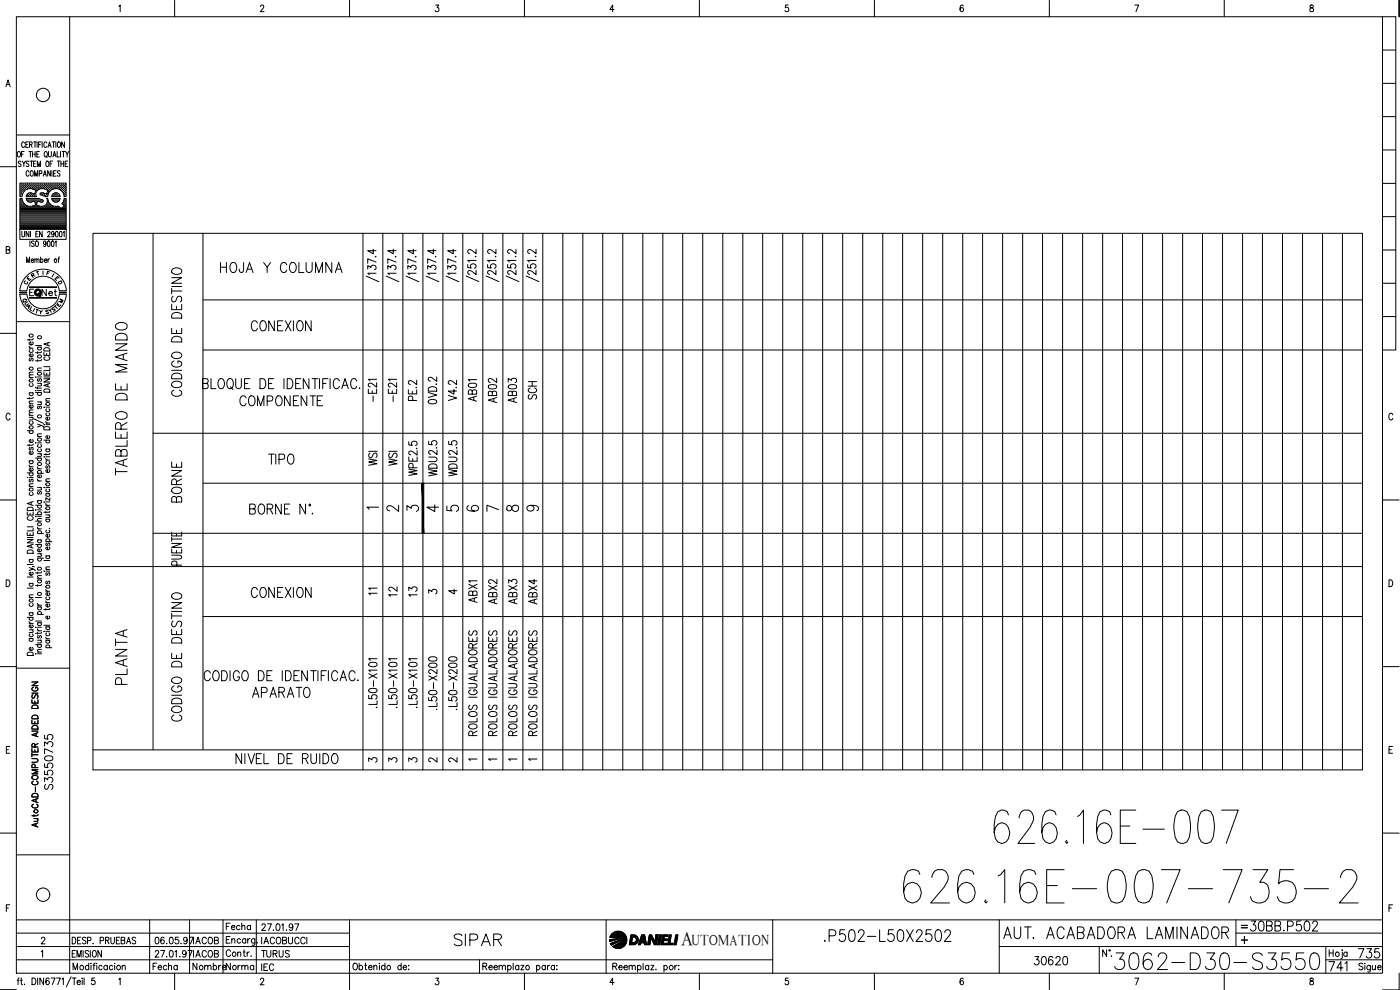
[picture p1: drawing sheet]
<svg xmlns="http://www.w3.org/2000/svg" width="420mm" height="297mm" viewBox="0 0 420 297" stroke-linecap="round" stroke-linejoin="round" font-family="sans-serif">
<defs><g id="words">
<text font-size="15.4" x="297" y="254.4">626.16E-007</text>
<text font-size="15" x="269.9" y="272">626.16E-007-735-2</text>
<text font-size="8.8" x="333.4" y="292.1">3062-D30-S3550</text>
<g font-size="7.1">
<text x="39.2" y="143.6" transform="rotate(-90 39.2 143.6)">TABLERO DE MANDO</text>
<text x="39.2" y="206.7" transform="rotate(-90 39.2 206.7)">PLANTA</text>
<text x="135.1" y="285">SIPAR</text>
<text x="246.2" y="283.6">.P502-L50X2502</text>
<text x="299.9" y="282.9">AUT. ACABADORA LAMINADOR</text>
</g>
<g font-size="6.6">
<text x="74.1" y="100.5">CONEXION</text>
<text x="70.9" y="123.1">COMPONENTE</text>
<text x="74.1" y="180.6">CONEXION</text>
<text x="74.4" y="210.6">APARATO</text>
</g>
<g font-size="6.2">
<text x="64.9" y="82.9">HOJA Y COLUMNA</text>
<text x="55.4" y="120.3" transform="rotate(-90 55.4 120.3)">CODIGO DE DESTINO</text>
<text x="79.4" y="140.4">TIPO</text>
<text x="55.4" y="152" transform="rotate(-90 55.4 152)">BORNE</text>
<text x="55.4" y="217.7" transform="rotate(-90 55.4 217.7)">CODIGO DE DESTINO</text>
<text x="16.9" y="238.1" transform="rotate(-90 16.9 238.1)">S3550735</text>
<text x="373.9" y="280.5">30BB.P502</text>
<text x="397.6" y="292.5">741</text>
<text x="406.4" y="288.6">735</text>
</g>
<text font-size="5.9" x="204.4" y="283.5">A</text>
<g font-size="5.7">
<text x="113.9" y="121.7" transform="rotate(-90 113.9 121.7)">-E21</text>
<text x="119.9" y="121.7" transform="rotate(-90 119.9 121.7)">-E21</text>
<text x="143.9" y="121.7" transform="rotate(-90 143.9 121.7)">AB01</text>
<text x="149.9" y="122.1" transform="rotate(-90 149.9 122.1)">AB02</text>
<text x="155.9" y="122.1" transform="rotate(-90 155.9 122.1)">AB03</text>
<text x="161.9" y="121" transform="rotate(-90 161.9 121)">SCH</text>
<text x="113.9" y="140.8" transform="rotate(-90 113.9 140.8)">WSI</text>
<text x="119.9" y="140.8" transform="rotate(-90 119.9 140.8)">WSI</text>
<text x="131.9" y="143.9" transform="rotate(-90 131.9 143.9)">WDU2.5</text>
<text x="137.9" y="143.9" transform="rotate(-90 137.9 143.9)">WDU2.5</text>
<text x="119.9" y="180.3" transform="rotate(-90 119.9 180.3)">12</text>
<text x="125.9" y="180.3" transform="rotate(-90 125.9 180.3)">13</text>
<text x="143.9" y="182" transform="rotate(-90 143.9 182)">ABX1</text>
<text x="149.9" y="182.4" transform="rotate(-90 149.9 182.4)">ABX2</text>
<text x="155.9" y="182.4" transform="rotate(-90 155.9 182.4)">ABX3</text>
<text x="161.9" y="182.4" transform="rotate(-90 161.9 182.4)">ABX4</text>
<text x="309" y="290.7">30620</text>
</g>
<g font-size="5.3">
<text x="127" y="154.9">4</text>
<text x="77.3" y="288.6">TURUS</text>
</g>
<g font-size="4.9">
<text x="11.3" y="90">Net</text>
<text x="115" y="154.5">2</text>
<text x="121" y="154.5">3</text>
<text x="133" y="154.5">5</text>
<text x="139" y="154.5">6</text>
<text x="145" y="154.5">7</text>
<text x="151" y="154.5">8</text>
<text x="157" y="154.5">9</text>
<text x="109.4" y="179.6">11</text>
<text x="66.7" y="280.1">Fecha</text>
<text x="56.8" y="284.3">IACOB</text>
<text x="77.3" y="284.3">IACOBUCCI</text>
<text x="44.8" y="292.1">Fecha</text>
<text x="56.8" y="292.1">Nombre</text>
<text x="66.7" y="292.1">Norma</text>
</g>
<g font-size="4.4">
<text x="127.4" y="179.6">3</text>
<text x="133.3" y="179.6">4</text>
<text x="109.4" y="230">3</text>
<text x="115.4" y="230">3</text>
<text x="121.4" y="230">3</text>
<text x="127.4" y="230">2</text>
<text x="133.3" y="230">2</text>
<text x="207.6" y="283.5">UTOMATION</text>
</g>
<g font-size="4">
<text x="12.7" y="83.6">F</text>
<text x="6" y="86.4">C</text>
<text x="8.1" y="84.3">R</text>
<text x="16.2" y="86.4">D</text>
<text x="5.6" y="92.1">Q</text>
<text x="6.3" y="92.8">U</text>
<text x="6.7" y="93.8">A</text>
<text x="16.6" y="92.1">M</text>
</g>
<g font-size="3.5">
<text x="109" y="154.2">1</text>
<text x="371.5" y="279.8">=</text>
</g>
<g font-size="3.1">
<text x="139.3" y="229.3">1</text>
<text x="145.3" y="229.3">1</text>
<text x="151.3" y="229.3">1</text>
<text x="157.3" y="229.3">1</text>
</g>
</g></defs>
<!-- layer: XR-FG100|CART -->
<g fill="none" stroke="#000" stroke-width=".3">
<path d="M4.9 5h410v287h-410zM20.9 5v287M35.7 1.9l.4-.4v2M52.4 .1v4.9M78.2 2l.2-.4 .4-.1 .4 .6-1.1 1.4h1.1M104.9 .1v4.9M130.8 1.5h.9l-.6 .8a.61 .61 0 0 1 .6 .9 .61 .61 0 0 1-1.1-.1M157.4 .1v4.9M184.3 2.9h-1.3l.9-1.4v2M209.9 .1v4.9M236.6 1.5h-.8l-.1 .9a.63 .63 0 0 1 .9 0 .63 .63 0 0 1-.1 .9 .63 .63 0 0 1-.9-.2M262.4 .1v4.9"/>
<path d="M289.1 1.8l-.5-.3a1.11 1.11 0 0 0-.5 1 1.11 1.11 0 0 0 .6 1 .57 .57 0 0 0 .5-.8 .57 .57 0 0 0-1-.1l-.1 .3M314.9 .1v4.9M340.6 1.5h1.1l-.8 2M367.4 .1v4.9M393.2 1.6v.6a.73 .73 0 0 1 .9 .4 .73 .73 0 0 1-.3 .9 .64 .64 0 0 1-.7-.7 .64 .64 0 0 1 .8-.5l.2-.3-.1-.4zM414.9 5h4v100h-4M414.9 15h4M419.9 .1v4.9M1.8 26l.6-2 .6 2M2 25.3h.8M414.9 35h4M414.9 25h4"/>
<path d="M0 50h4.9M4.9 40.5h16M5.4 45.5h.1a.86 .86 0 0 1 .7 .8 .86 .86 0 0 1-.7 .8 1.2 1.2 0 0 1-.1-1.6zM6.1 56.8h.1M6.1 56.2h.1M6.1 55.6h.1M6.1 57.5h.1M6.1 58.1h.1M6.1 58.7h.1M6.1 59.7h.4M6.3 57.1h.1M6.3 56.5h.1"/>
<path d="M6.3 55.9h.1M6.3 55.2h.1M6.3 57.8h.1M6.3 58.4h.1M6.3 48.6a.41 .41 0 0 0-.7-.2 .41 .41 0 0 0 .1 .7l.5 .2a.42 .42 0 0 1-.1 .6 .42 .42 0 0 1-.6-.1M6.3 55.1v.2M6.3 55.8v.2M6.3 56.4v.2M6.3 57.1v.1M6.3 57.7v.2M6.3 58.3v.2M6.5 46.3h.4"/>
<path d="M6.6 59.5h-.6v9.3h13.9v-9.3h-.6M6.6 56.8h.1M6.6 56.2h.1M6.6 55.6h.1M6.6 57.5h.1M6.6 58.1h.1M6.6 59.5l.2 .7M6.6 55.5v.2M6.6 56.1v.2M6.6 56.8v.1M6.6 57.4v.2M6.6 58v.2"/>
<path d="M6.7 48.3l.5 .8 .4-.8M6.8 58.2l-.2 .8M6.9 57.1h.2M6.9 56.5h.2M6.9 55.9h.2M6.9 55.2h.2M7 55.1v.2M7 55.8v.2M7 56.4v.2M7 57.1v.1M7.2 49.1v.9M7.2 56.8h.2"/>
<path d="M7.2 56.2h.2M7.2 55.6h.2M7.2 45.5h-.7v1.6M7.3 55.5v.2M7.3 56.1v.2M7.3 56.8v.1M7.3 57.4l-.5 .8M7.4 43l-.3-.4a.86 .86 0 0 0-.6 .8 .86 .86 0 0 0 .6 .8l.3-.4M7.5 56.5h.2M7.5 55.9h.2M7.5 55.2h.2M7.6 55.1v.2"/>
<path d="M7.6 55.8v.2M7.6 56.4v.2M7.7 43.4h.5M7.8 56.8h.1M7.8 56.2h.2M7.8 55.6h.2M7.8 59.5h3.7M7.9 59.5l.3 .8M7.9 55.5v.2M7.9 56.1v.2M7.9 56.8h.1M8 59.7h3.6"/>
<path d="M8 58.7h.1M8.2 56.5h.1M8.2 55.9h.1M8.2 55.2h.1M8.2 58.4h.1M8.2 58.2l-.3 .8M8.3 55.1v.2M8.3 55.8v.2M8.3 56.4v.2M8.3 58.3v.2M8.5 56.2h.1M8.5 55.6h.1"/>
<path d="M8.5 58.7h.1M8.5 42.6h-.8v1.6h.8M8.6 58.1h.1M8.6 55.5v.2M8.6 56.1v.2M8.6 58.1v.1M8.6 58.7v.1M8.7 48.6l-.3-.3-.6 .3 .2 .4 .6 .3 .1 .5-.3 .2-.6-.2M8.7 45.5h.8M8.7 51.6a.46 .46 0 0 0-.5-.4 .46 .46 0 0 0-.4 .6v.4a.47 .47 0 0 0 .3 .7 .47 .47 0 0 0 .6-.4M8.8 56.5h.2M8.8 55.9h.2"/>
<path d="M8.8 55.2h.2M8.8 58.4h.2M8.8 43.4l.8-.1v-.6l-.8-.1v1.6M8.9 55.1v.2M8.9 55.8v.2M8.9 56.4v.1M8.9 58.3v.2M9 48.3h.9M9.1 56.2h.2M9.1 55.6h.2M9.1 58.1h.2M9.1 58.7h.2"/>
<path d="M9.1 45.5v1.6M9.2 55.5v.2M9.2 56.1v.2M9.2 58v.2M9.2 58.7v.1M9.3 51.3l.1-.1a.86 .86 0 0 1 .6 .8 .86 .86 0 0 1-.6 .9 1.2 1.2 0 0 1-.1-1.6zM9.3 43.4l.4 .8M9.4 57.9h-.6l-.6 .3M9.4 56.5h.2M9.4 55.9h.2M9.4 55.2h.2M9.4 58.4h.2"/>
<path d="M9.4 48.3v1.7M9.5 55.1v.2M9.5 55.8v.2M9.5 56.4v.2M9.5 58.3v.2M9.7 56.2h.2M9.7 55.6h.2M9.7 58.7h.2M9.7 46.3h.8M9.7 45.5v1.6M9.8 56.8l1 .3-.4 1.1-1-.3M9.8 56.7a2.42 2.42 0 0 0-2.5 .7"/>
<path d="M9.8 55.5v.2M9.8 56.1v.2M9.8 58.2h.1M9.8 58.7v.1M10.1 56.5h.1M10.1 55.9h.1M10.1 55.2h.1M10.1 58.4h.1M10.1 49.1h.4M10.1 42.6h.8M10.2 55.1v.2M10.2 55.8v.2"/>
<path d="M10.2 56.4v.2M10.2 58.3v.2M10.4 52.9v-1.7l.4 1.7 .5-1.7v1.7M10.4 56.2h.1M10.4 55.6h.1M10.4 58.7h.1M10.5 55.5v.2M10.5 56.1v.2M10.5 56.8h.1M10.5 58.7v.1M10.5 58.1h.1M10.5 42.6v1.6"/>
<path d="M10.5 45.5v1.6M10.7 56.5h.2M10.7 55.9h.2M10.7 55.2h.2M10.8 55.1v.2M10.8 55.8v.2M10.8 56.4v.2M10.8 48.3h-.7v1.7h.7M10.8 57.1h.1M11 56.8h.2M11 56.2h.2M11 55.6h.2"/>
<path d="M11 46.3h.5M11.1 55.5v.2M11.1 56.1v.2M11.1 56.8v.1M11.1 42.6v1.6M11.2 50v-1.7l.5 1.7 .4-1.7v1.7M11.3 56.5h.2M11.3 55.9h.2M11.3 55.2h.2M11.4 55.1v.2M11.4 55.8v.2M11.4 56.4v.2"/>
<path d="M11.5 59.5l.3 .1M11.6 43.4h.5M11.6 56.2h.2M11.6 55.6h.2M11.7 55.5v.2M11.7 56.1v.2M11.8 59.6l1.1 .4v.5l-.3 .1M11.8 52.1l.7-.1v-.7l-.7-.1v1.7M11.8 45.5h-.8v1.6h.8M12 56.5h.1M12 55.9h.1M12 55.2h.1"/>
<path d="M12.1 55.1v.2M12.1 55.8v.2M12.1 56.4v.2M12.3 56.2h.1M12.3 55.6h.1M12.3 58.1h.1M12.4 55.5v.2M12.4 56.1v.2M12.4 58v.2M12.4 42.6h-.8v1.6M12.6 56.5h.2M12.6 55.9h.2"/>
<path d="M12.6 55.2h.2M12.6 58.4h.2M12.7 42.6v1.6M12.7 55.1v.2M12.7 55.8v.2M12.7 56.4v.1M12.7 58.3v.2M12.9 56.2h.2M12.9 55.6h.2M12.9 58.1h.2M13 52.9l.5-1.7 .4 1.7M13 55.5v.2"/>
<path d="M13 56.1v.2M13 58v.2M13 57.9l1 .3 .4-1.1-1-.3a1.75 1.75 0 0 0-2 .2 1.75 1.75 0 0 0-.4 2h-3.2M13.1 57.9l-.4-.1a.45 .45 0 0 0-.5 .1 .45 .45 0 0 0-.1 .5l1 .4M13.1 58.8l1.2 .2M13.2 52.3h.6M13.3 56.5h.1M13.3 55.9h.1M13.3 55.2h.1M13.3 58.4h.1M13.3 55.1v.2M13.3 55.8v.2"/>
<path d="M13.3 56.4v.2M13.3 58.3v.2M13.5 45.5h.1a.86 .86 0 0 1 .6 .8 .86 .86 0 0 1-.6 .8 1.09 1.09 0 0 1-.1-1.6zM13.5 56.2h.2M13.5 55.6h.2M13.5 58.7h.2M13.6 55.5v.2M13.6 56.1v.2M13.6 58.7v.1M13.8 46.8l.3 .5M13.9 56.5h.2M13.9 55.9h.2"/>
<path d="M13.9 55.2h.2M13.9 58.4h.2M14 48.4l.1-.1a.86 .86 0 0 1 .6 .9 .86 .86 0 0 1-.6 .8 1.2 1.2 0 0 1-.1-1.6zM14 55.1v.2M14 55.8v.2M14 56.4v.2M14 58.3v.2M14 59.5h.3M14 59.5a1.69 1.69 0 0 1-.3 1.9 1.69 1.69 0 0 1-1.9 .4M14.1 43a.47 .47 0 0 0-.6-.4 .47 .47 0 0 0-.3 .6v.4a.47 .47 0 0 0 .3 .6 .47 .47 0 0 0 .6-.4M14.2 56.8h.2M14.2 56.2h.2"/>
<path d="M14.2 55.6h.2M14.2 58.1h.2M14.2 58.7h.1M14.3 55.5v.2M14.3 56.1v.2M14.3 56.8v.1M14.3 58v.2M14.3 59.5a2.43 2.43 0 0 0 1.5 2.2M14.4 57.5h.1M14.4 44.2l.5-1.6 .4 1.6M14.5 57.1h.2M14.5 56.5h.2"/>
<path d="M14.5 55.9h.2M14.5 55.2h.2M14.5 57.8h.1M14.6 45.5v1.4l.3 .2 .5-.5v-1.1M14.6 43.7h.6M14.6 55.1v.2M14.6 55.8v.2M14.6 56.4v.2M14.6 57.1v.1M14.6 57.7h.1M14.8 56.8h.2M14.8 56.2h.2"/>
<path d="M14.8 55.6h.2M14.9 55.5v.2M14.9 56.1v.2M14.9 56.8v.1M15 49.1h.5M15.1 51.2v1.7l-.8-1.7v1.7M15.2 56.5h.1M15.2 55.9h.1M15.2 55.2h.1M15.2 55.1v.2M15.2 55.8v.2M15.2 56.4v.2"/>
<path d="M15.5 56.8h.1M15.5 56.2h.1M15.5 55.6h.1M15.5 59.5h2.5M15.5 55.5v.2M15.5 56.1v.2M15.6 59.5l.2 .7 .5 .4M15.6 51.2v1.7M15.7 59.7h2.2M15.7 42.6h.8M15.8 48.3h-.8v1.7M15.8 56.5h.2"/>
<path d="M15.8 55.9h.2M15.8 55.2h.2M15.9 47.1l.4-1.6 .5 1.6M15.9 55.1v.2M15.9 55.8v.2M15.9 56.4v.2M16 58.4l-.1 .1M16 46.6h.6M16.1 56.2h.2M16.1 55.6h.2M16.1 58.7h.2M16.1 52h.5"/>
<path d="M16.1 42.6v1.6M16.2 55.5v.2M16.2 56.1v.2M16.2 58.7v.1M16.3 58.1l-.1 .1M16.4 56.5h.2M16.4 55.9h.2M16.4 55.2h.2M16.4 58.4h.2M16.5 55.1v.2M16.5 55.8v.2M16.5 56.4v.1"/>
<path d="M16.5 58.3v.2M16.7 56.2h.2M16.7 55.6h.2M16.7 58.1h.2M16.7 58.7h.2M16.8 42.6v1.6M16.8 55.5v.2M16.8 56.1v.2M16.8 58v.2M16.8 58.7v.1M16.8 51.2h-.7v1.7h.7M17.1 56.5h.1"/>
<path d="M17.1 55.9h.1M17.1 55.2h.1M17.1 58.4h.1M17.1 45.5v1.6h.8M17.1 55.1v.2M17.1 55.8v.2M17.1 56.4v.1M17.1 58.3v.2M17.2 48.3h.8M17.4 56.2h.1M17.4 55.6h.1M17.4 58.7h.1"/>
<path d="M17.4 42.7l.2-.1a.86 .86 0 0 1 .6 .8 .86 .86 0 0 1-.6 .8 1.2 1.2 0 0 1-.2-1.5zM17.4 55.5v.2M17.4 56.1v.2M17.4 58.7v.1M17.6 48.3v1.7M17.7 56.5h.2M17.7 55.9h.2M17.7 55.2h.2M17.8 55.1v.2M17.8 55.8v.2M17.8 56.4v.2M17.9 58.7l.1 .3h-2.5a1.28 1.28 0 0 1 1.1-1.2 1.28 1.28 0 0 1 1.4 .9"/>
<path d="M18 59.8l-.7 .8M18 51.5l-.3-.3-.5 .3 .1 .3 .6 .4v.6l-.4 .1-.3-.3M18 56.8h.2M18 56.2h.2M18 55.6h.2M18 59.5l-.1 .3M18.1 55.5v.2M18.1 56.1v.2M18.1 56.8v.1M18.2 45.5v1.6M18.3 49.1h.8M18.3 48.3v1.7"/>
<path d="M18.3 56.5h.2M18.3 55.9h.2M18.3 55.2h.2M18.4 57.1h.1M18.4 55.1v.2M18.4 55.8v.2M18.4 56.4v.2M18.6 56.8h.2M18.6 56.2h.2M18.6 55.6h.2M18.6 45.5h.9M18.7 57.4l.1 .1"/>
<path d="M18.7 55.5v.2M18.7 56.1v.2M18.7 56.8v.1M19 57.1h.1M19 56.5h.1M19 55.9h.1M19 55.2h.1M19 57.8h.1M19 45.5v1.6M19 55.1v.2M19 55.8v.2M19 56.4v.2"/>
<path d="M19 57.1v.1M19 57.7v.2M19.1 58.2l.2 .8h.6v-4.1h-13.9v4.1h.6M19.1 48.3v1.7M19.1 58.2a2.47 2.47 0 0 0-2.7-1.6 2.47 2.47 0 0 0-2.1 2.4M19.2 59.5l-.1 .7M19.3 56.8h.1M19.3 56.2h.1M19.3 55.6h.1M19.3 57.5h.1M19.3 58.1h.1M19.3 58.7h.1"/>
<path d="M19.3 42.6v1.6l-.8-1.6v1.6M19.3 55.5v.2M19.3 56.1v.2M19.3 56.8v.1M19.3 57.4v.2M19.3 58v.2M19.3 58.7v.1M19.3 59.7h.5M19.6 49.1h.4M19.6 57.1h.2M19.6 56.5h.2M19.6 55.9h.2"/>
<path d="M19.6 55.2h.2M19.6 57.8h.2M19.6 58.4h.2M19.7 45.5l.5 .8 .4-.8M19.7 55.1v.2M19.7 55.8v.2M19.7 56.4v.2M19.7 57.1v.1M19.7 57.7v.2M19.7 58.3v.2M20.2 46.3v.8M20.3 48.3h-.7v1.7h.7"/>
<path d="M414.9 55h4M414.9 45h4M1.9 75l.9-.1 .1-.7-1-.2v2l1-.2v-.7l-.3-.1M6 68.8v3h13.9v-3M6.1 64.5h13.7M6.1 64.1h13.7M6.1 63.8h13.7M6.1 63.5h13.7M6.1 63.2h13.7M6.1 62.9h13.7M6.1 62.6h12M6.1 62.2h11.7"/>
<path d="M6.1 61.9h2.2M6.1 61.6h1.6M6.1 61.3h1.2M6.1 60.9h.9M6.1 60.6h.7M6.1 60.3h.5M6.1 60h.5M6.1 64.8h13.7M6.1 65.1h13.7M6.1 65.4h13.7M6.1 65.7h13.7M6.1 66h13.7"/>
<path d="M6.1 66.4h13.7M6.1 66.7h13.7M6.1 67h13.7M6.1 67.3h13.7M6.1 67.6h13.7M6.1 67.9h13.7M6.1 68.3h13.7M6.1 68.6h13.7M6.6 69.4v1.5l.3 .2 .4-.2 .1-1.5M6.8 60.3l.5 .8M7.3 61.1l.8 .6M8 78.8v-1.7l.4 1.7 .5-1.7v1.7"/>
<path d="M8.1 60h4.5M8.1 61.7l1 .2 .7-.1M8.2 60.3l.4 .3M8.4 60.3h1.6M8.6 60.6h.8M8.7 69.4v1.7l-.9-1.7v1.7M9 72.3v1.6M9.1 69.4v1.7M9.4 78.1h.7l-.2-.3a.47 .47 0 0 0-.5 .4 .47 .47 0 0 0 .5 .5l.2-.2M9.4 60.6l1-.3 .3 1.2-.9 .3M9.8 61.9h2.1M10.2 72.5a.41 .41 0 0 0-.6-.2 .41 .41 0 0 0 .1 .7l.5 .3v.4l-.3 .2-.5-.2"/>
<path d="M10.5 78l.3-.3 .2 .1 .1 1M10.5 77.7v1.1M10.5 60.3h.6M10.5 60.6h.6M10.6 60.9h.4M10.7 61.6h.3M10.7 61.3h.2M10.8 70.2h.4M10.8 72.4l.2-.1a.82 .82 0 0 1 .6 .9 .82 .82 0 0 1-.8 .7l-.2-.6zM11.1 78l.3-.3 .3 .1v1M11.5 69.4h-.7v1.7h.7M11.6 60.3h1.3"/>
<path d="M12.2 77.9l.1-.1a.48 .48 0 0 1 .6 .4 .48 .48 0 0 1-.6 .5l-.1-.2M12.2 60.6l-.9-.3-.3 1.2 .8 .3M12.2 77.1v1.7M12.2 60.6l.4 .1M12.7 69.4v1.7l-.8-1.7v1.7M13.2 61.9h2.8M13.3 78.1h.8l-.2-.3a.48 .48 0 0 0-.6 .4 .48 .48 0 0 0 .6 .5l.2-.2M13.8 61.6h1.6M13.8 72.8l-.2 .5a.43 .43 0 0 1-.6-.5 .43 .43 0 0 1 .8-.3l-.2 1.4-.5-.2M14 61.3h1M14.2 60.9h.5M14.3 69.8l.3-.4 .4 .4-.7 1.3h.8"/>
<path d="M14.3 60.6h.2M14.3 60.3h.1M14.4 72.4l.2-.1a.96 .96 0 0 1 0 1.6l-.4-.6zM14.4 77.7v1.1M14.9 77.7l-.5 .4M15.6 72.4l.1-.1a.96 .96 0 0 1 0 1.6l-.3-.6zM15.8 60h1.9M15.8 61.7l.7 .2a1.45 1.45 0 0 1 1.7 .6l1.1-.6M16 60.3h1.5M16.2 70l-.2 .4a.43 .43 0 0 1-.5-.5 .43 .43 0 0 1 .7-.2l-.2 1.3-.5-.1M16.3 60.6h1M16.6 72.6l.2-.3v1.6"/>
<path d="M16.8 69.5l.2-.1a.96 .96 0 0 1 0 1.7l-.4-.7zM17.4 77.7h.4M17.9 77.1l-.3 .3v1.4M18 69.5l.2-.1a.96 .96 0 0 1 0 1.7l-.4-.7zM18.3 62.6h1.5M18.6 61.1l.7 .7M18.8 60.9h1M18.9 62.2h.9M18.9 61.3h.9M19 69.8l.3-.4v1.7M19 60.6h.8M19.1 60.3l-.5 .8"/>
<path d="M19.2 61.6h.6M19.2 60.3h.6M19.3 60h.5M19.4 61.9h.4M414.9 75h4M414.9 65h4M4.9 96.5h16M5.9 88.3a7 7 0 0 0 7 6.5 7 7 0 0 0 7-6.5M5.9 87.2a7 7 0 0 1 7-6.4 7 7 0 0 1 7 6.4M8.1 88.3a4.9 4.9 0 0 0 4.8 4.4 4.9 4.9 0 0 0 4.9-4.4M8.1 87.2a4.9 4.9 0 0 1 4.8-4.3 4.9 4.9 0 0 1 4.9 4.3M8.8 89.3h8.2"/>
<path d="M8.8 89.4h8.2M8.8 86.3h8.2M8.8 86.1h8.2M8.9 89.4h8M8.9 86.2h8M10.1 86.8h-1.2v1.9M10.9 92.8l.7 .2M11.9 93.1l.3 .6 .5-.5M12.2 93.7l-.1 .5M14.4 93.2l-.5-.1-.2 .3 .9 .5-.5 .2-.2-.1M15.2 93.2l.2 .6M15.3 92.7l-.1 .5-.6-.3"/>
<path d="M414.9 95h4M414.9 85h4M0 100h4.9M8.8 103.9v.3l.5 .3M8.8 101.7v.5M8.8 119.2v.5M8.8 117.8h1.1M8.8 113.3h1.1M8.8 104.5h1.1M9 117.8a.51 .51 0 0 0 0 .8 .51 .51 0 0 0 .7 0 .51 .51 0 0 0 0-.8M9 115.1a.49 .49 0 0 0 0 .7 .49 .49 0 0 0 .7 0 .49 .49 0 0 0 0-.7M9 107.5l-.2 .3v.4h.4l.2-.6 .3-.1 .2 .3-.2 .5"/>
<path d="M9 104.9a.49 .49 0 0 0 0 .7 .49 .49 0 0 0 .7 0 .49 .49 0 0 0 0-.7M9.7 106.2a.5 .5 0 0 1 0 .7 .5 .5 0 0 1-.7 .1 .5 .5 0 0 1-.1-.7l.4-.1v.8M9.7 102.6a.51 .51 0 0 1 0 .7 .51 .51 0 0 1-.7 .1 .51 .51 0 0 1-.1-.7l.4-.1v.9M9.9 119.2l-.3 .3h-1.4M9.9 112.5l-1.1 .1v.3l.3 .4M9.9 111.7h-1.1v.4l.3 .4M9.9 101.6l-.3 .4h-1.4M10.7 117.2h.1zM10.7 116.1l.1 .3h1.6M10.7 113.1h.1zM10.7 117.8h1.7M10.7 103.7h1.7"/>
<path d="M11.3 113.1h1.1M11.3 105.5v.5M11.3 107.9v.5M11.3 116.2v.5M11.3 117.2h1.1M11.3 115h1.1M11.3 111.2h1.1M11.3 104.2h1.1M11.5 117.8a.51 .51 0 0 0 0 .7 .51 .51 0 0 0 .7 0 .51 .51 0 0 0 0-.7M11.5 113.6l-.2 .3 .2 .5 .4-.7h.5v.4l-.2 .3M11.5 104.2a.49 .49 0 0 0 0 .7 .49 .49 0 0 0 .7 0 .49 .49 0 0 0 0-.7M12.1 115l.3 .4v.3l-1.1 .1"/>
<path d="M12.4 110.4l-1.1 .1v.4l.3 .3M12.4 107.9l-.3 .3h-1.4M12.4 105.5l-.3 .3h-1.4M13.2 113.7h1.7l-1.7 .9h1.7M13.2 111.6v1h1.7v-1M13.2 105.7v.9h1.7v-.9M13.2 113.1h1.7M13.2 110h1.7M13.3 117a.98 .98 0 0 1 1-.3 .98 .98 0 0 1 .6 1h-1.7zM13.3 104.6a.96 .96 0 0 1 1.1-.3 .96 .96 0 0 1 .5 1h-1.7zM13.6 107a.54 .54 0 0 0-.4 .7 .54 .54 0 0 0 .6 .4h.5a.54 .54 0 0 0 .6-.4 .54 .54 0 0 0-.4-.7M14 106.1v.5"/>
<path d="M14 112v.6M14.4 102.9v.7M14.4 115.3v.7M14.9 119.6h-1.1v.4l.3 .3M14.9 115l-1.7 .6 1.7 .6M14.9 110.3v.9h-1.7M14.9 102.7l-1.7 .5 1.7 .6M3 124.5a.61 .61 0 0 0-.7-.5 .61 .61 0 0 0-.5 .7v.6a.61 .61 0 0 0 .5 .7 .61 .61 0 0 0 .7-.5M8.2 129.2h1.7M8.8 139.5v.4l.5 .2M8.8 138.2h1.1M8.8 133.3v.5"/>
<path d="M8.8 125.2h1.1M8.8 124.6h1.1M8.8 121.1h1.1M9 138.2a.51 .51 0 0 0 0 .8 .51 .51 0 0 0 .7 0 .51 .51 0 0 0 0-.8M9 134.2l-.2 .3v.5h.4l.2-.7 .3-.1 .2 .3-.2 .5M9 129.2a.49 .49 0 0 0 0 .7 .49 .49 0 0 0 .7 0 .49 .49 0 0 0 0-.7M9 126.4a.51 .51 0 0 0 0 .8 .51 .51 0 0 0 .7 0 .51 .51 0 0 0 0-.8M9.6 125.2l.3 .4v.3l-1.1 .1M9.7 135.5a.51 .51 0 0 1 0 .7 .51 .51 0 0 1-.7 0 .51 .51 0 0 1-.1-.7h.4v.8M9.7 131.9a.5 .5 0 0 1 .1 .7 .5 .5 0 0 1-.8 0 .5 .5 0 0 1 .1-.7h.2v.9M9.7 121.6a.5 .5 0 0 1 .1 .7 .5 .5 0 0 1-.8 0 .5 .5 0 0 1 .1-.7h.2v.9M9.9 133.2l-.3 .4h-1.4"/>
<path d="M9.9 123.8l-1.1 .1v.4l.3 .3M9.9 123l-1.1 .1v.4l.3 .3M9.9 120.3l-1.1 .1v.4l.3 .3M10.3 125.7l2.7 1.3M10.7 132.9h.1zM10.7 137.4h1.7M11.3 127.2l1.1 .5-1.1 .4M11.3 136.1h1.1M11.3 132.9h1.1M11.3 131h1.1M11.3 120.6h1.1M11.5 137.4a.51 .51 0 0 0 0 .8 .51 .51 0 0 0 .7 0 .51 .51 0 0 0 0-.8"/>
<path d="M11.5 134.7a.49 .49 0 0 0 0 .7 .49 .49 0 0 0 .7 0 .49 .49 0 0 0 0-.7M11.5 133.4a.49 .49 0 0 0 0 .7 .49 .49 0 0 0 .7 0 .49 .49 0 0 0 0-.7M11.5 121.9l-.2 .3 .2 .5 .4-.8h.5v.5l-.2 .3M12.1 136.1l.3 .4v.3l-1.1 .1M12.1 120.6l.3 .4v.4h-1.1M12.4 130.2h-1.1v.4l.3 .4M12.4 127.7l.6 .3v.2M13.2 127.4h.1zM13.2 132.1h1.7M13.3 137v.1zM13.3 128.3a.98 .98 0 0 1 1-.3 .98 .98 0 0 1 .6 1h-1.7zM13.3 122.1v.1z"/>
<path d="M13.8 137.5v.3l.5 .2M13.8 126.4v.3l.5 .2M13.8 136.1v.5M13.8 138h1.1M13.8 137.1h1.1M13.8 134.7h1.1M13.8 127.4h1.1M13.8 126.9h1.1M13.8 122.2h1.1M13.8 120.3h1.1M14 139.7l-.2 .3v.4h.4l.2-.6 .3-.1 .2 .3-.2 .5M14 138.5l-.2 .1a.52 .52 0 0 0 .6 .7 .52 .52 0 0 0 .3-.8"/>
<path d="M14 134.7l-.2 .2a.52 .52 0 0 0 .6 .7 .52 .52 0 0 0 .3-.9M14 132.1l-.2 .1a.52 .52 0 0 0 .6 .7 .52 .52 0 0 0 .3-.8M14 123.9a.49 .49 0 0 0 0 .7 .49 .49 0 0 0 .7 0 .49 .49 0 0 0 0-.7M14 122.7l-.2 .1a.52 .52 0 0 0 .6 .7 .52 .52 0 0 0 .3-.8M14.7 130.8a.49 .49 0 0 1 0 .6 .49 .49 0 0 1-.7 .1 .49 .49 0 0 1-.1-.7h.4v.8M14.7 125.2a.5 .5 0 0 1 0 .6 .5 .5 0 0 1-.7 .1 .5 .5 0 0 1-.1-.6l.4-.1v.8M14.9 136v.3h-1.7M418 124.5a.61 .61 0 0 0-.7-.5 .61 .61 0 0 0-.5 .7v.6a.61 .61 0 0 0 .5 .7 .61 .61 0 0 0 .7-.5M0 150h4.9M8.2 159.8v.9h1.7v-.9M8.2 153.6v.9h1.7v-.9M8.2 143.3h.1z"/>
<path d="M8.2 158.1h1.7M8.2 141.9h1.7M8.4 152.3a.93 .93 0 0 1 1.1-.1 .93 .93 0 0 1 .4 1h-1.7zM8.6 155a.56 .56 0 0 0-.4 .7 .56 .56 0 0 0 .6 .4h.5a.56 .56 0 0 0 .6-.4 .56 .56 0 0 0-.4-.7M8.8 146h1.1M8.8 143.3h1.1M8.8 140.1h1.1M9 147.8a.51 .51 0 0 0 0 .7 .51 .51 0 0 0 .7 0 .51 .51 0 0 0 0-.7M9 143.8l-.2 .3 .2 .5 .4-.8h.5v.5l-.2 .3M9 141.9a.51 .51 0 0 0 0 .7 .51 .51 0 0 0 .7 0 .51 .51 0 0 0 0-.7M9 154v.5M9.4 150.7v.7"/>
<path d="M9.7 140.5a.5 .5 0 0 1 .1 .7 .5 .5 0 0 1-.8 0 .5 .5 0 0 1 .1-.7h.2v.9M9.9 158.4v.9h-1.7M9.9 150.5l-1.7 .6 1.7 .6M9.9 145.1l-1.1 .1v.4l.3 .4M10.7 154.9h.1zM10.7 153h.1zM10.7 156.4h1.7M10.7 154.4h1.7M10.7 151.6h1.7M11.3 158.1v.4l.5 .2M11.3 143.7v.4l.5 .2M11.3 140.1v.3l.5 .3"/>
<path d="M11.3 146.2h1.1M11.3 158.7h1.1M11.3 154.9h1.1M11.3 153h1.1M11.3 150.2h1.1M11.3 144.3h1.1M11.3 142h1.7M11.3 140.7h1.1M11.5 154.4a.51 .51 0 0 1 0-.7 .51 .51 0 0 1 .7 0 .51 .51 0 0 1 0 .7M11.5 151.6a.51 .51 0 0 0 0 .7 .51 .51 0 0 0 .7 0 .51 .51 0 0 0 0-.7M11.5 150.2a.51 .51 0 0 0 0 .7 .51 .51 0 0 0 .7 0 .51 .51 0 0 0 0-.7M11.5 147.5l-.2 .3v.4h.4l.2-.6 .3-.1 .2 .3-.2 .5"/>
<path d="M11.5 142a.49 .49 0 0 1 0-.7 .49 .49 0 0 1 .7 0 .49 .49 0 0 1 0 .7M12.1 146.2l.3 .4v.4l-1.1 .1M12.2 142.5a.51 .51 0 0 1 0 .7 .51 .51 0 0 1-.7 0 .51 .51 0 0 1-.1-.7h.4v.8M12.4 155.6h-1.1v.4l.3 .4M13.2 150.6h.1zM13.2 146.2h.1zM13.8 151v.4l.5 .2M13.8 153.4v.5M13.8 155.8h1.1M13.8 154.5h1.1M13.8 151.6h1.1M13.8 150.6h1.1"/>
<path d="M13.8 148.1h1.1M13.8 146.2h1.1M13.8 144.4h1.1M14 159.1a.55 .55 0 0 0 .3 .9 .55 .55 0 0 0 .6-.7l-.2-.2M14 155.8a.55 .55 0 0 0 .3 .9 .55 .55 0 0 0 .6-.7l-.2-.2M14 148.1l-.2 .1a.53 .53 0 0 0 .6 .7 .53 .53 0 0 0 .5-.7l-.2-.1M14 146.8l-.2 .1a.52 .52 0 0 0 .6 .7 .52 .52 0 0 0 .3-.8M14.6 154.5l.3 .3v.4l-1.1 .1M14.7 140.9a.5 .5 0 0 1 0 .7 .5 .5 0 0 1-.7 .1 .5 .5 0 0 1-.1-.7l.4-.1v.9M14.9 158.5l-.1 .1M14.9 153.4v.3h-1.7M14.9 149.3v.8l-1.1-.8v.8"/>
<path d="M14.9 143.7h-1.1v.4l.3 .3M414.9 150h5M1.9 174a1.02 1.02 0 0 1 1.1 1 1.02 1.02 0 0 1-1.1 1zM8.2 161.9h1.7l-1.7 1h1.7M8.2 176.5h1.7M8.2 173.1h1.7M8.2 169.4h1.7M8.2 161.3h1.7M8.3 165.3a.99 .99 0 0 1 1.1-.3 .99 .99 0 0 1 .5 1h-1.7zM8.8 170.3l1.1 .4-1.1 .5M8.8 179.3h1.1M8.8 175h1.1"/>
<path d="M8.8 167.9h1.1M9 175a.51 .51 0 0 0 0 .8 .51 .51 0 0 0 .7 0 .51 .51 0 0 0 0-.8M9 167.9a.51 .51 0 0 0 0 .7 .51 .51 0 0 0 .7 0 .51 .51 0 0 0 0-.7M9 160.1v.6M9.4 163.5v.7M9.7 171.7a.5 .5 0 0 1 .1 .7 .5 .5 0 0 1-.8 0 .5 .5 0 0 1 .1-.7h.2v.9M9.9 170l.4 .1M9.9 178.5h-1.1v.4l.3 .4M9.9 170.7l.6 .3v.3M9.9 163.3l-1.7 .6 1.7 .6M10.7 179.3h1.7M10.7 163.4h1.7"/>
<path d="M11.3 171.6v.5M11.3 175.4v.5M11.3 174h1.1M11.3 173.5h1.1M11.3 167.5h1.7M11.3 166.1h1.1M11.3 162h1.1M11.3 160.1h1.7M11.5 174a.51 .51 0 0 0 0 .8 .51 .51 0 0 0 .7 0 .51 .51 0 0 0 0-.8M11.5 167.5a.51 .51 0 0 0 0 .7 .51 .51 0 0 0 .7 0 .51 .51 0 0 0 0-.7M11.5 163.4a.49 .49 0 0 0 0 .7 .49 .49 0 0 0 .7 0 .49 .49 0 0 0 0-.7M11.5 162a.51 .51 0 0 0 0 .7 .51 .51 0 0 0 .7 0 .51 .51 0 0 0 0-.7"/>
<path d="M11.5 160.1a.49 .49 0 0 1 0-.7 .49 .49 0 0 1 .7 0 .49 .49 0 0 1 0 .7M12.1 166.1l.3 .4v.4h-1.1M12.2 164.7a.51 .51 0 0 1 0 .7 .51 .51 0 0 1-.7 0 .51 .51 0 0 1-.1-.7h.4v.9M12.4 175.3v.3l-1.7 .1M12.4 172.7l-1.1 .1v.3l.3 .4M12.4 171.5l-.3 .4h-1.4M13.2 171.4h.1zM13.2 168.2h1.7M13.8 176.9v.3l.5 .2M13.8 177.4h1.1M13.8 171.4h1.1M13.8 170.8h1.1"/>
<path d="M13.8 166.8h1.1M13.8 162.5h1.7M14 179.1l-.2 .1a.52 .52 0 0 0 .6 .8 .52 .52 0 0 0 .3-.9M14 174.4l-.2 .3v.4h.4l.2-.7h.3l.2 .3-.2 .5M14 171.9l-.2 .2 .2 .5 .4-.7h.5v.4l-.2 .3M14 166.8l-.2 .1a.52 .52 0 0 0 .6 .7 .52 .52 0 0 0 .3-.8M14 162.9l-.2 .3v.4h.4l.2-.6 .3-.1 .2 .3-.2 .5M14 162.5l-.2-.1a.52 .52 0 0 1 .6-.8 .52 .52 0 0 1 .3 .9M14.7 177.8l.2 .2a.53 .53 0 0 1-.6 .7 .53 .53 0 0 1-.4-.8l.4-.1v.9M14.7 164.1l.2 .1a.52 .52 0 0 1-.5 .8 .52 .52 0 0 1-.5-.8l.4-.1v.9M14.7 160.3a.5 .5 0 0 1 0 .7 .5 .5 0 0 1-.7 .1 .5 .5 0 0 1-.1-.7l.4-.1v.8M14.9 170.1l-1.1 .1v.3l.3 .3"/>
<path d="M416.9 174a1.02 1.02 0 0 1 1.1 1 1.02 1.02 0 0 1-1.1 1zM8.2 185.2h1.7M8.4 195.8a.95 .95 0 0 1 1.1-.1 .95 .95 0 0 1 .4 1h-1.7zM8.8 186.5v.3l.5 .3M8.8 191.6h1.1M8.8 189h1.1M8.8 187.1h1.1M8.8 183.8h1.1M9 191.6a.49 .49 0 0 0 0 .7 .49 .49 0 0 0 .7 0 .49 .49 0 0 0 0-.7M9 190.2a.51 .51 0 0 0 0 .7 .51 .51 0 0 0 .7 0 .51 .51 0 0 0 0-.7M9 185.2a.51 .51 0 0 0 0 .8 .51 .51 0 0 0 .7 0 .51 .51 0 0 0 0-.8M9 183.8a.51 .51 0 0 0 0 .8 .51 .51 0 0 0 .7 0 .51 .51 0 0 0 0-.8"/>
<path d="M9 181.1a.49 .49 0 0 0 0 .7 .49 .49 0 0 0 .7 0 .49 .49 0 0 0 0-.7M9.6 189l.3 .3v.4l-1.1 .1M9.7 194.3a.5 .5 0 0 1 .1 .7 .5 .5 0 0 1-.8 0 .5 .5 0 0 1 .1-.7h.2v.8M9.7 187.5a.5 .5 0 0 1 .1 .7 .5 .5 0 0 1-.8 0 .5 .5 0 0 1 .1-.7h.2v.9M10.7 196.2h.1zM10.7 188.2h.1zM10.7 193.4h1.7M10.7 186.3h1.7M11.3 188.7v.3l.5 .3M11.3 181v.4l.5 .2M11.3 196.2h1.1M11.3 195.7h1.1"/>
<path d="M11.3 192.1h1.1M11.3 189.8v.5M11.3 189.3h1.1M11.3 188.2h1.1M11.3 186.8h1.1M11.3 184.3h1.7M11.3 182.1h1.1M11.3 181.6h1.1M11.5 193.4a.49 .49 0 0 0 0 .7 .49 .49 0 0 0 .7 0 .49 .49 0 0 0 0-.7M11.5 190.7l-.2 .3 .2 .5 .4-.7h.5v.4l-.2 .3M11.5 186.8a.49 .49 0 0 0 0 .8 .49 .49 0 0 0 .7 0 .49 .49 0 0 0 0-.8M11.5 184.3a.49 .49 0 0 1 0-.7 .49 .49 0 0 1 .7 0 .49 .49 0 0 1 0 .7"/>
<path d="M11.5 182.1a.51 .51 0 0 0 0 .7 .51 .51 0 0 0 .7 0 .51 .51 0 0 0 0-.7M12.1 192.1l.3 .3v.4l-1.1 .1M12.4 194.8l-1.1 .1v.4l.3 .4M12.4 189.7v.3h-1.7M13.2 189.4h.1zM13.2 187.6h1.7M13.8 191.1v.4l.5 .2M13.8 180.3v.3l.5 .2M13.8 194.3h1.7M13.8 192.1h1.1M13.8 191.7h1.1M13.8 189.4h1.1"/>
<path d="M13.8 188.1h1.1M13.8 182.6v.5M13.8 180.8h1.1M14 194.3l-.2-.1a.52 .52 0 0 1 .6-.7 .52 .52 0 0 1 .3 .8M14 192.1a.49 .49 0 0 0 0 .7 .49 .49 0 0 0 .7 0 .49 .49 0 0 0 0-.7M14 189.9a.49 .49 0 0 0 0 .7 .49 .49 0 0 0 .7 0 .49 .49 0 0 0 0-.7M14 188.1l-.2 .1a.52 .52 0 0 0 .6 .7 .52 .52 0 0 0 .3-.8M14.7 184.9l.2 .1a.53 .53 0 0 1-.6 .7 .53 .53 0 0 1-.4-.8h.4v.8M14.7 181.3l.2 .1a.52 .52 0 0 1-.5 .7 .52 .52 0 0 1-.5-.8h.4v.8M14.9 182.5v.3l-1.7 .1M0 200h4.9M4.9 200.5h16"/>
<path d="M9.6 216.1v1.1h1.8v-1.1M9.6 210v1h1.8v-1M9.6 204.6h1.8l-1.8 1.1h1.8M9.6 219.4h1.8M9.6 208h1.8M9.7 218a.95 .95 0 0 1 1.1-.3 .95 .95 0 0 1 .6 1.1h-1.8zM9.7 214.9a.95 .95 0 0 1 1.1-.3 .95 .95 0 0 1 .6 1.1h-1.8zM9.9 211.7a.94 .94 0 0 1 1.1-.1 .94 .94 0 0 1 .4 1h-1.8v-.6zM9.9 208.4a.52 .52 0 0 0-.3 .7 .52 .52 0 0 0 .6 .3l.4-.8 .5-.2 .3 .4-.3 .7M10 206.2a.59 .59 0 0 0-.4 .7 .59 .59 0 0 0 .7 .4h.4a.58 .58 0 0 0 .7-.5 .58 .58 0 0 0-.7-.6v.4M10.5 210.3v.7M10.5 216.5v.7"/>
<path d="M11.4 219.8l-1.8 .7 1.8 .6M414.9 200h5M1.9 224.9h.6M2.9 224h-1v2h1M9.6 227.6h1.3l.5 .5-.3 .5-1.5 .1M9.6 224.6v1h1.8M9.6 226.5h1.8M9.6 225.9v1.1M9.7 238.4a.95 .95 0 0 1 1.1-.3 .95 .95 0 0 1 .6 1h-1.8zM9.7 232.9a.89 .89 0 0 1 1.1-.3 .89 .89 0 0 1 .5 1 1.01 1.01 0 0 1-1.7-.5zM10 234.3a.59 .59 0 0 0-.4 .7 .59 .59 0 0 0 .7 .5h.4a.59 .59 0 0 0 .7-.5 .59 .59 0 0 0-.4-.7M10.5 224.1l-.1-.9h-.7l-.1 .9h1.8"/>
<path d="M10.5 230.3v-.9l-.7-.1-.2 1h1.8M10.8 239.8v.8M11.4 239.6l-1.8 .6 1.8 .6M11.4 231h-1.8l1.8 .5-1.8 .7h1.8M416.9 224.9h.6M417.9 224h-1v2h1M0 250h4.9M4.9 256.5h16M10 241.3a.59 .59 0 0 0-.4 .7 .59 .59 0 0 0 .7 .4h.4a.59 .59 0 0 0 .7-.4 .59 .59 0 0 0-.4-.7M10.2 245.6h1.2M10.2 244.5v.5M10.8 247.1v.8"/>
<path d="M11 245.6l.4 .4-.1 .4-1.1 .1M11.4 246.9l-1.8 .6 1.8 .6M11.4 244.4l-.4 .4h-1.4M414.9 250h5M1.9 272.4h.6M2.9 271.5h-1v2M4.9 276h410M4.9 280h100M44.9 276v16M56.9 276v16M66.9 276v16M76.9 276v16"/>
<path d="M104.9 276v21M181.9 276v16M184 279.9h3M184.2 279.7h2.6M184.5 279.6h2M184.9 279.5h1.2M231.9 276v16M299.9 276v16M370.9 280h44M416.9 272.4h.6M417.9 271.5h-1v2M0 297h4.9"/>
<path d="M4.9 284h100M4.9 288h227M5.2 294.1h.5M5.8 293.4l-.4 .4v1.6M6.1 294.1h.6M6.4 293.4v1.6l.4 .4M7.4 295.3h.1M9.6 293.4a1.01 1.01 0 0 1 1.2 1 1.01 1.01 0 0 1-1.2 1zM11.3 293.4v2M13.1 293.4v2l-1.1-2v2M14.7 293.7l-.5-.3a1.15 1.15 0 0 0 .1 2 .57 .57 0 0 0 .5-.8 .57 .57 0 0 0-1-.1v.3M15.4 293.4h1.1l-.8 2"/>
<path d="M17 293.4h1.1l-.8 2M18.6 293.8l.4-.4v2M21.3 293.1l-1.4 3M21.7 293.4h1.1M22.3 293.4v2M23.2 294.7h.9a.53 .53 0 0 0-.6-.6 .53 .53 0 0 0-.3 .8l.3 .5 .6-.2M24.6 293.5h.2zM24.7 294.1v1.3M25.2 293.4v2M28.4 293.4h-.8l-.1 .9a.63 .63 0 0 1 .9 0 .63 .63 0 0 1-.1 .9 .63 .63 0 0 1-.9-.2M35.7 293.9l.4-.4v2M52.4 292v5"/>
<path d="M78.2 293.9l.3-.4 .5 .1 .2 .3-.3 .6-.8 1h1.1M130.8 293.5h.9l-.6 .7a.6 .6 0 0 1 .6 1 .6 .6 0 0 1-1.1-.1M143.9 288v4M157.4 292v5M182.9 282h1.8M182.9 282.2h1.3M182.9 282.3h.8M182.9 281.9l.1 .6 3.1-.8-.2-.2-3 .4M183 282.4h.2M183 281.9h2.3M183 281.2h4.7M183.1 281.1h4.9"/>
<path d="M183.1 281h4.8M183.2 283.1l3.2-1.2 .1 .2-3 1.5zM183.2 280.8h4.6M183.2 283.1h1.2M183.2 283.2h.9M183.3 280.7h4.4M183.3 283.4h.6M183.3 280.5h4.4M183.4 283.5h.2M183.4 280.4h4.2M183.5 283h1.2M183.6 280.3h3.9"/>
<path d="M183.7 280.1h3.6M183.8 280h3.4M183.9 282.9h1.1M183.9 284h3.2M184 281.8h1.7M184 283.9h3.2M184.1 284.2h2.8M184.2 282.7h1.1M184.2 283.8h3.2M184.3 294.8h-1.3l.9-1.3v2M184.4 284.3h2.2M184.5 283.7h3"/>
<path d="M184.6 282.6h1M184.7 284.5h1.6M184.7 283.5h2.9M185 282.4h.8M185 283.4h2.7M185 281.6h1.1M185.2 283.2h2.6M185.3 282.3h.8M185.4 283.1h2.4M185.7 283h2.2M185.7 282.2h.7M185.8 281.4h.8"/>
<path d="M185.9 282.9h2.1M186.1 282h.4M186.1 282.7h1.9M186.2 281.7l1.1-.2-.9 .4zM186.3 281.8h.4M186.4 282.6h1.6M186.4 281.6h.6M186.6 282.4h1.5M186.7 282.2h1.4M186.8 282h1.3M186.8 282.3h1.3M186.9 281.4h.3"/>
<path d="M186.9 281.5h.3M187.1 281.9h1M187.4 281.8h.7M187.6 281.5h.4M187.7 281.6h.4M188 281.2l-2 .3-.2-.3h-2.8M188 281.4h.1M188 281.2a2.6 2.6 0 0 0-2.5-1.8 2.6 2.6 0 0 0-2.5 1.8M188 281.3l-1.4 .8 .2 .2-2.9 1.7M188 281.3a2.6 2.6 0 0 1-1.1 2.9 2.6 2.6 0 0 1-3-.2M188.9 283.2h2M188.9 283.4h1.8"/>
<path d="M188.9 283h2.3M188.9 283.1h2.2M189 282.7h.6M189 282.9h2.3M189 282.4h.6M189 282.6h.6M189.1 282.2h.6M189.1 282.3h.6M189.1 282h.6M189.1 281.9h.6M189.1 281.8h.6M189.2 281.6h.6"/>
<path d="M189.2 281.5h.6M189.2 281.2h1.2a.78 .78 0 0 1 .6 .7 .78 .78 0 0 1-.6 .8M189.2 281.4h.6M189.3 281.1h2M189.3 281h1.9M189.3 280.8h1.7M189.3 280.7h1.5M189.4 280.5a1.67 1.67 0 0 1 2.1 1v.9l-.4 .6-.8 .5h-1.5zM189.4 280.5h1.1M189.8 281.2l-.2 1.6h.7M190.4 281.2h.9M190.5 282.7h.9"/>
<path d="M190.7 281.4h.7M190.8 282.6h.7M190.8 281.5h.7M190.8 282.4h.7M190.9 281.6h.6M190.9 282.3h.6M191 281.9h.6M191 281.8h.6M191 282.2h.6M191 282h.6M191.6 283.4h.6M191.6 283.2h.7"/>
<path d="M191.7 283.1h.6M191.8 283h.6M191.8 282.9h2.1M191.9 282.7h2M191.9 282.6h2M191.9 282.4h1.9M192 282.3h.6M192 282.2h.7M192.1 282h.6M192.1 281.9h.6M192.2 281.8h.6M192.2 281.6h.6"/>
<path d="M192.2 281.5h.7M192.3 281.4h.6M192.3 281.2h1.3M192.4 281.1h1.1M192.4 281h1.1M192.5 280.8h1M192.5 280.7h1M192.6 280.5h.9l.6 3h-.6l-.2-.6h-.9l-.2 .6h-.6zM192.6 280.5h.9M193 281.2l.2 1.1h-.6zM193 281.4h.6M193 281.6h.7"/>
<path d="M193 281.5h.6M193.1 281.8h.6M193.1 282h.7M193.1 281.9h.6M193.2 282.2h.6M193.2 282.3h.6M193.3 283h.7M193.4 283.1h.6M193.4 283.2h.6M193.4 283.4h.7M194.4 283.2h.7M194.4 283.4h.6"/>
<path d="M194.5 283h.6M194.5 283.1h.6M194.5 282.7h.7M194.5 282.9h.6M194.6 282.4h.6M194.6 282.6h.6M194.6 282.2h.6M194.6 282.3h.6M194.6 282h.7M194.6 281.9h.7M194.7 281.8h.6M194.7 281.6h.6"/>
<path d="M194.7 281.5h.7M194.8 281.4h1.1M194.8 281.2h1.1M194.8 281.1h1M194.8 281h.9M194.9 280.8h.8M194.9 280.7h.7M194.9 280.5h.6M194.9 280.5l-.5 3M195.5 281.5h.5M195.5 281.6h.5M195.6 281.8h.5"/>
<path d="M195.7 281.9h.5M195.7 282h.6M195.8 282.2h.5M195.8 282.3h.6M195.9 282.4h.5M196 282.6h1.1M196 282.7h1.1M196.1 282.9h1M196.2 283h.9M196.2 283.1h.9M196.3 283.2h.8M196.3 283.4h.7"/>
<path d="M196.6 282.4h.6M196.6 282.2h.6M196.6 282.3h.6M196.6 282h.6M196.6 281.9h.7M196.7 281.8h.6M196.7 281.6h.6M196.7 281.5h.6M196.7 281.4h.7M196.8 281.2h.6M196.8 281.1h.6M196.8 281h.6"/>
<path d="M196.8 280.8h.6M196.8 280.7h.7M196.9 280.5l-.4 2.1-1-2.1h-.6l-.5 3h.6l.4-2.2 1 2.2h.6l.5-3h-.6h.6M196.9 280.5h.6M197.4 283.4h.6M197.4 283.1h.7M197.4 283.2h.6M197.5 282.9h.6M197.5 283h.6M197.5 282.6h.7M197.5 282.7h.7M197.6 282.3h.6"/>
<path d="M197.6 282.4h.6M197.6 282.2h.6M197.7 282h.5M197.7 281.9h.6M197.7 281.8h.6M197.7 281.6h.6M197.7 281.5h.6M197.7 281.4h.7M197.8 281.2h.6M197.8 281.1h.6M197.8 281h.6M197.8 280.8h.7"/>
<path d="M197.9 280.7h.6M197.9 280.5h.6M197.9 280.5h.6l-.5 3h-.6zM198.4 283.4h1.6M198.5 283.1h1.6M198.5 283.2h1.6M198.5 282.9h.6M198.5 283h.6M198.5 282.6h.6M198.5 282.7h.6M198.6 282.3h.5M198.6 282.4h.5"/>
<path d="M198.6 282h1.6M198.6 282.2h1.6M198.7 281.9h1.6M198.7 281.8h1.6M198.7 281.6h.6M198.7 281.5h.6M198.8 281.4h.5M198.8 281.2h.5M198.8 281.1h.5M198.8 281h1.6M198.8 280.8h1.6M198.9 280.5h1.6l-.1 .5h-1l-.1 .8h1l-.1 .4h-1l-.1 .8h1l-.1 .5h-1.6z"/>
<path d="M198.9 280.7h1.6M198.9 280.5h1.6M200.4 283.4h1.6M200.4 283.1h1.7M200.4 283.2h1.7M200.5 282.9h.5M200.5 283h.5M200.5 282.6h.6M200.5 282.7h.6M200.6 282.3h.5M200.6 282.4h.5M200.6 282h.6"/>
<path d="M200.6 282.2h.6M200.7 281.9h.5M200.7 281.8h.6M200.7 281.6h.6M200.7 281.5h.6M200.7 281.4h.6M200.7 281.2h.6M200.8 281.1h.5M200.8 281h.6M200.8 280.8h.6M200.9 280.5h.6l-.5 2.5h1.1l-.1 .5h-1.6zM200.9 280.7h.5"/>
<path d="M200.9 280.5h.5M202.4 283.2h.6M202.4 283.4h.5M202.4 283h.6M202.4 283.1h.6M202.4 282.7h.7M202.4 282.9h.7M202.5 282.4h.6M202.5 282.6h.6M202.5 282.3h.7M202.6 282h.6M202.6 282.2h.6"/>
<path d="M202.6 281.9h.6M202.6 281.8h.6M202.6 281.6h.6M202.6 281.5h.7M202.7 281.4h.6M202.7 281.2h.6M202.7 281.1h.6M202.7 281h.7M202.8 280.8h.6M202.8 280.7h.6M202.8 280.5h.7l-.6 3h-.6zM202.8 280.5h.7"/>
<path d="M209.9 292v5M236.6 293.5h-.8l-.1 .8a.63 .63 0 0 1 .9 .1 .63 .63 0 0 1-.1 .9 .63 .63 0 0 1-.9-.2M262.4 292v5M289.1 293.8l-.5-.3a1.12 1.12 0 0 0 .1 2 .56 .56 0 0 0 .5-.6 .56 .56 0 0 0-.5-.5 .56 .56 0 0 0-.6 .4M299.9 284h115M314.9 292v5M329.9 284v8M340.6 293.5h1.1l-.8 2M367.4 292v5M373.5 281v2.1M393.2 293.6v.6a.73 .73 0 0 1 .9 .4 .73 .73 0 0 1-.3 .9 .64 .64 0 0 1-.7-.7 .64 .64 0 0 1 .8-.6l.2-.3-.1-.3zM397.9 288h17"/>
<path d="M419.9 292v5h-5"/>
<circle cx="12.9" cy="28.5" r="2.01"/>
<circle cx="16.7" cy="78.1" r=".49"/>
<circle cx="9.3" cy="100.7" r=".56"/>
<circle cx="9.3" cy="114.2" r=".56"/>
<circle cx="9.3" cy="110.6" r=".56"/>
<circle cx="11.8" cy="112.1" r=".55"/>
<circle cx="11.8" cy="101.2" r=".56"/>
<circle cx="11.8" cy="106.9" r=".56"/>
<circle cx="9.3" cy="128.2" r=".56"/>
<circle cx="11.8" cy="139.2" r=".56"/>
<circle cx="11.8" cy="131.9" r=".56"/>
<circle cx="11.8" cy="124.9" r=".56"/>
<circle cx="14.3" cy="121.2" r=".56"/>
<circle cx="9.3" cy="146.9" r=".56"/>
<circle cx="11.8" cy="157.3" r=".56"/>
<circle cx="14.3" cy="152.5" r=".55"/>
<circle cx="14.3" cy="145.3" r=".55"/>
<circle cx="11.8" cy="178.2" r=".56"/>
<circle cx="11.8" cy="170.6" r=".56"/>
<circle cx="14.3" cy="176" r=".56"/>
<circle cx="9.3" cy="180.2" r=".56"/>
<circle cx="10.8" cy="243.4" r=".57"/>
<circle cx="12.9" cy="268.4" r="2.01"/>
</g>
<!-- layer: CART -->
<g fill="none" stroke="#000" stroke-width=".3">
<path d="M9.6 216.1v1.1h1.8v-1.1M9.6 210v1h1.8v-1M9.6 204.6h1.8l-1.8 1.1h1.8M9.6 219.4h1.8M9.6 208h1.8M9.7 218a.95 .95 0 0 1 1.1-.3 .95 .95 0 0 1 .6 1.1h-1.8zM9.7 214.9a.95 .95 0 0 1 1.1-.3 .95 .95 0 0 1 .6 1.1h-1.8zM9.9 211.7a.94 .94 0 0 1 1.1-.1 .94 .94 0 0 1 .4 1h-1.8v-.6zM9.9 208.4a.52 .52 0 0 0-.3 .7 .52 .52 0 0 0 .6 .3l.4-.8 .5-.2 .3 .4-.3 .7M10 206.2a.59 .59 0 0 0-.4 .7 .59 .59 0 0 0 .7 .4h.4a.58 .58 0 0 0 .7-.5 .58 .58 0 0 0-.7-.6v.4M10.5 210.3v.7M10.5 216.5v.7"/>
<path d="M11.4 219.8l-1.8 .7 1.8 .6M9.6 227.6h1.3l.5 .5-.3 .5-1.5 .1M9.6 224.6v1h1.8M9.6 226.5h1.8M9.6 225.9v1.1M9.7 238.4a.95 .95 0 0 1 1.1-.3 .95 .95 0 0 1 .6 1h-1.8zM9.7 232.9a.89 .89 0 0 1 1.1-.3 .89 .89 0 0 1 .5 1 1.01 1.01 0 0 1-1.7-.5zM10 234.3a.59 .59 0 0 0-.4 .7 .59 .59 0 0 0 .7 .5h.4a.59 .59 0 0 0 .7-.5 .59 .59 0 0 0-.4-.7M10.5 224.1l-.1-.9h-.7l-.1 .9h1.8M10.5 230.3v-.9l-.7-.1-.2 1h1.8M10.8 239.8v.8M11.4 239.6l-1.8 .6 1.8 .6"/>
<path d="M11.4 231h-1.8l1.8 .5-1.8 .7h1.8M10 241.3a.59 .59 0 0 0-.4 .7 .59 .59 0 0 0 .7 .4h.4a.59 .59 0 0 0 .7-.4 .59 .59 0 0 0-.4-.7M10.2 245.6h1.2M10.2 244.5v.5M10.8 247.1v.8M11 245.6l.4 .4-.1 .4-1.1 .1M11.4 246.9l-1.8 .6 1.8 .6M11.4 244.4l-.4 .4h-1.4M78.6 277.7l.2-.4 .5-.1 .3 .6-1.1 1.4h1.2M80.3 277.2h1.1l-.8 2M83.1 277.3l.4-.1a1.16 1.16 0 0 1 0 2h-.2a1.37 1.37 0 0 1-.2-1.9zM84.5 277.6l.5-.4v2"/>
<path d="M87.9 277.9a.58 .58 0 0 1-.8 .4 .58 .58 0 0 1-.2-.9 .58 .58 0 0 1 .9 .1l.1 .4a.94 .94 0 0 1-.7 1.3l-.4-.3M88.5 277.2h1.2l-.9 2M12.4 285.6l.4-.4v2M21.7 286.2h.6M22.6 285.2h-.9v2h.9M23.1 287.2v-2l.6 2 .6-2v2M24.9 285.2v2M26.6 285.5l-.4-.3-.5 .1v.6l.8 .5 .1 .5-.4 .3-.6-.3M27.1 285.2v2M28 285.3a.94 .94 0 0 1 1 .5 .94 .94 0 0 1-.3 1.1l-.3 .3a1.09 1.09 0 0 1-.8-.8 1.09 1.09 0 0 1 .4-1.1zM30.4 285.2v2l-1-2v2M46.6 285.7l.2-.4 .5-.1 .3 .6-1.1 1.4h1.2"/>
<path d="M48.2 285.2h1.2l-.8 2M51.1 285.3l.4-.1a1.22 1.22 0 0 1 0 2h-.2a1.37 1.37 0 0 1-.2-1.9zM52.5 285.6l.4-.4v2M55.8 285.9a.59 .59 0 0 1-.6 .4 .59 .59 0 0 1-.5-.6 .59 .59 0 0 1 .6-.5 1.17 1.17 0 0 1 0 2l-.5-.3M56.4 285.2h1.3l-.9 2M58.1 285.2v2M58.8 287.2l.6-2 .7 2M61.9 285.7a.65 .65 0 0 0-.7-.5 .65 .65 0 0 0-.5 .7v.5a.65 .65 0 0 0 .5 .8 .65 .65 0 0 0 .7-.5M62.8 285.3a.99 .99 0 0 1 1.1 .7 .99 .99 0 0 1-.6 1.2 1.06 1.06 0 0 1-.9-.8 1.06 1.06 0 0 1 .4-1.1zM64.3 286.2l1.1-.2 .1-.2-.1-.5-1.1-.1v2l1.1-.2v-.7l-.3-.1M80.3 289.2h-1.1v2h1.1M82.1 289.7a.65 .65 0 0 0-.8-.5 .65 .65 0 0 0-.4 .8v.4a.65 .65 0 0 0 .4 .8 .65 .65 0 0 0 .8-.5"/>
<path d="M373.5 281v2.1"/>
<circle cx="10.8" cy="243.4" r=".57"/>
</g>
<!-- layer: XR-FG100|CART-ES -->
<g fill="none" stroke="#000" stroke-width=".3">
<path d="M21.9 291v-2l.7 2 .7-2v2M26.6 289.9a.58 .58 0 0 0-.8 0 .58 .58 0 0 0 0 .8 .58 .58 0 0 0 .8 0M26.6 289v2M27.3 289v.2zM27.3 289.6v1.4M27.9 289.6h.6M28.6 289l-.4 .1v.3v1.6M29 289v.2zM29 289.6v1.4M30.6 289.9a.58 .58 0 0 0-.8 0 .58 .58 0 0 0 0 .8 .58 .58 0 0 0 .8 0M32.2 289.9a.6 .6 0 0 0-.9 0 .6 .6 0 0 0 0 .8 .6 .6 0 0 0 .9 0M32.2 289.6v1.4"/>
<path d="M33.8 289.9a.58 .58 0 0 0-.8 0 .58 .58 0 0 0 0 .8 .58 .58 0 0 0 .8 0M34.4 289v.2zM34.4 289.6v1.4M36.7 290l.4-.4 .4 .2 .1 1.2M36.7 289.6v1.4M67.9 281.9h.7M69 281h-1.1v2h1.1M69.2 285.4a.67 .67 0 0 0-.8-.4 .67 .67 0 0 0-.5 .7v.5a.67 .67 0 0 0 .5 .8 .67 .67 0 0 0 .8-.5M69.6 282l.4-.4 .4 .2 .1 1.2M69.6 281.6v1.4M71.3 286l.5-.3h.4l.1 1.3M71.3 285.7v1.3"/>
<path d="M72.2 281.9a.58 .58 0 0 0-.9 0 .58 .58 0 0 0 0 .8 .58 .58 0 0 0 .9 0M73 285.7h.6M73.2 285v1.6l.1 .3 .4 .1M73.7 281.9a.58 .58 0 0 0-.8 0 .58 .58 0 0 0 0 .8 .58 .58 0 0 0 .8 0M73.7 281.6v1.4M74.2 285.7v1.3M74.3 281.6v1.4M74.8 285.7h-.4l-.2 .5M75 281.6l-.4 .2-.3 .4M76.5 281.9a.6 .6 0 0 0-.9 0 .6 .6 0 0 0 0 .8 .6 .6 0 0 0 .9 0M106.1 289.2l.3-.2a1 1 0 0 1 .9 1 1 1 0 0 1-.9 1l-.5-.8zM107.8 289.9a.6 .6 0 0 1 .9 0 .6 .6 0 0 1 0 .8 .6 .6 0 0 1-.9 0"/>
<path d="M107.8 289v2M109.4 289.6h.6M109.7 289v1.6l.1 .3 .3 .1M110.6 290.2h1.1l-.2-.4a.6 .6 0 0 0-.8 .2 .6 .6 0 0 0 .1 .8 .6 .6 0 0 0 .9-.1M112.2 290l.4-.4 .4 .2 .1 1.2M112.2 289.6v1.4M113.9 289v.2zM113.9 289.6v1.4M115.5 289.9a.6 .6 0 0 0-.8 0 .6 .6 0 0 0 0 .8 .6 .6 0 0 0 .8 0M115.5 289v2M120.4 289.9a.58 .58 0 0 0-.8 0 .58 .58 0 0 0 0 .8 .58 .58 0 0 0 .8 0M120.4 289v2"/>
<path d="M121 290.2h1l-.1-.4a.58 .58 0 0 0-.8 .1 .58 .58 0 0 0 .1 .9 .58 .58 0 0 0 .8-.1M122.6 289.6v.2zM122.6 290.8v.2zM144.9 289.9l1-.1 .1-.6-1.1-.2v2M145.5 289.9l.6 1.1M146.7 290.2h1v-.4a.58 .58 0 0 0-.9 .1 .58 .58 0 0 0 .1 .9 .58 .58 0 0 0 .8-.1M148.3 290.2h1l-.1-.4a.58 .58 0 0 0-.8 .1 .58 .58 0 0 0 .1 .9 .58 .58 0 0 0 .8-.1M149.8 290l.4-.4 .5 .2v1.2M149.8 289.6v1.4M150.7 290l.5-.4 .4 .2 .1 1.2M152.4 289.9a.6 .6 0 0 1 .8 0 .6 .6 0 0 1 0 .8 .6 .6 0 0 1-.8 0M152.4 289.6v2.1"/>
<path d="M154 289v2M155.7 289.9a.58 .58 0 0 0-.8 0 .58 .58 0 0 0 0 .8 .58 .58 0 0 0 .8 0M155.7 289.6v1.4M156.3 289.6h1l-1 1.4h1M161 289.9a.58 .58 0 0 1 .9 0 .58 .58 0 0 1 0 .8 .58 .58 0 0 1-.9 0M161 289.6v2.1M163.7 289.9a.58 .58 0 0 0-.9 0 .58 .58 0 0 0 0 .8 .58 .58 0 0 0 .9 0M163.7 289.6v1.4M164.3 289.6v1.4M165 289.6l-.5 .2-.2 .4M166.4 289.9a.58 .58 0 0 0-.8 0 .58 .58 0 0 0 0 .8 .58 .58 0 0 0 .8 0M166.4 289.6v1.4"/>
<path d="M167.1 289.6v.2zM167.1 290.8v.2zM183.9 289.9l1.1-.1v-.6l-1.1-.2v2M184.5 289.9l.6 1.1M185.7 290.2h1l-.1-.4a.58 .58 0 0 0-.8 .1 .58 .58 0 0 0 .1 .9 .58 .58 0 0 0 .8-.1M187.2 290.2h1.1l-.1-.4a.6 .6 0 0 0-.8 .1 .6 .6 0 0 0 .1 .9 .6 .6 0 0 0 .8-.1M188.8 290l.4-.4 .5 .2v1.2M188.8 289.6v1.4M189.7 290l.5-.4 .4 .2 .1 1.2M191.3 289.9a.6 .6 0 0 1 .9 0 .6 .6 0 0 1 0 .8 .6 .6 0 0 1-.9 0M191.3 289.6v2.1M193 289v2"/>
<path d="M194.7 289.9a.58 .58 0 0 0-.9 0 .58 .58 0 0 0 0 .8 .58 .58 0 0 0 .9 0M194.7 289.6v1.4M195.3 289.6h1l-1 1.4h1M196.8 290.8l.1 .1M199.3 289.9a.58 .58 0 0 1 .8 0 .58 .58 0 0 1 0 .8 .58 .58 0 0 1-.8 0M199.3 289.6v2.1M202.5 289.6v1.4M203.2 289.6l-.4 .2-.3 .4M203.7 289.6v.2zM203.7 290.8v.2zM400.1 285v2M402.8 285v.2z"/>
<path d="M409 289.2l-.4-.2-.8 .2 .2 .6 .9 .4v.7l-.6 .1-.5-.3M409.6 289.6v1.4M411.3 289.6l-.1 1.9-.3 .2-.4-.2M411.3 289.9a.6 .6 0 0 0-.9 0 .6 .6 0 0 0 0 .8 .6 .6 0 0 0 .9 0M411.9 289.6v1.3l.5 .1 .4-.4M412.8 289.6v1.4M413.5 290.2h1l-.1-.4a.6 .6 0 0 0-.8 .2 .6 .6 0 0 0 .1 .8 .6 .6 0 0 0 .8-.1"/>
<circle cx="24.5" cy="290.3" r=".65"/>
<circle cx="35.6" cy="290.3" r=".64"/>
<circle cx="70.3" cy="286.3" r=".64"/>
<circle cx="116.7" cy="290.3" r=".64"/>
<circle cx="158.3" cy="290.3" r=".64"/>
<circle cx="201.4" cy="290.3" r=".65"/>
</g>
<!-- layer: CA_XR700|CART -->
<g fill="none" stroke="#000" stroke-width=".3">
<path d="M419.9 .1v4.9M27.9 70h381v161h-381zM45.9 70v155M60.9 70v155M108.9 70v161M114.9 70v161M120.9 70v161M126.9 70v161M132.9 70v161M138.9 70v161M144.9 70v161M150.9 70v161"/>
<path d="M156.9 70v161M162.9 70v161M168.9 70v161M174.9 70v161M180.9 70v161M186.9 70v161M192.9 70v161M198.9 70v161M204.9 70v161M210.9 70v161M216.9 70v161M222.9 70v161"/>
<path d="M228.9 70v161M234.9 70v161M240.9 70v161M246.9 70v161M252.9 70v161M258.9 70v161M264.9 70v161M270.9 70v161M276.9 70v161M282.9 70v161M288.9 70v161M294.9 70v161"/>
<path d="M300.9 70v161M306.9 70v161M312.9 70v161M318.9 70v161M324.9 70v161M330.9 70v161M336.9 70v161M342.9 70v161M348.9 70v161M354.9 70v161M360.9 70v161M366.9 70v161"/>
<path d="M372.9 70v161M378.9 70v161M384.9 70v161M390.9 70v161M396.9 70v161M402.9 70v161M60.9 90h348M60.9 105h348M45.9 130h363M60.9 145h348M27.9 170h381M45.9 160h363"/>
<path d="M60.9 185h348M27.9 225h381M0 297h4.9"/>
</g>
<!-- layer: CA_XR700|CART-ES -->
<g fill="none" stroke="#000" stroke-width=".3">
<path d="M60.8 115l1.5-.1 .2-.4-.2-.8-1.5-.1v3h1.1a.81 .81 0 0 0 .6-.8 .81 .81 0 0 0-.6-.8M63.3 113.6v3h1.5M65.9 113.7l.7-.1a1.87 1.87 0 0 1 0 3 1.43 1.43 0 0 1-1.1-2.3zM68.6 113.7l.7-.1a1.87 1.87 0 0 1 0 3 1.43 1.43 0 0 1-1.1-2.3zM70.7 113.6v2.2a.85 .85 0 0 0 .9 .8 .85 .85 0 0 0 .8-.8v-2.2M73.4 115h1M75 113.6h-1.6v3M78 113.6a1.61 1.61 0 0 1 1.8 1 1.61 1.61 0 0 1-.6 1.9l-1.2 .1zM80.6 115h1M82.2 113.6h-1.6v3M85.2 113.6v3M86.2 113.6a1.61 1.61 0 0 1 1.7 1 1.61 1.61 0 0 1-.5 1.9l-1.2 .1z"/>
<path d="M88.7 115h1M90.3 113.6h-1.6v3M92.7 113.6v3l-1.7-3v3M93.7 113.6h1.7M94.5 113.6v3M95.9 113.6v3M96.9 115h.9M98.4 113.6h-1.5v3M99.1 113.6v3M101.9 114.3a.93 .93 0 0 0-1.2-.7 .93 .93 0 0 0-.7 1.2 1.3 1.3 0 0 0 1.2 1.8l.7-.7M102.6 116.6l.9-3 1 3M102.9 115.6h1.2"/>
<path d="M107.1 114.3a.88 .88 0 0 0-1.4-.6 1.97 1.97 0 0 0 .3 2.9 .9 .9 0 0 0 1.1-.7M51.5 159.7v1.1h3v-1.1M74.9 152.7l1.5-.1 .2-.5-.1-.6-.5-.3h-1.1v3h1.1l.5-.2v-1l-.5-.3M77.7 151.7a.93 .93 0 0 1 1.2-.4 .93 .93 0 0 1 .5 1.1 1.3 1.3 0 0 1-1.2 1.8l-.5-.4-.2-.7zM80.2 152.7h1a.72 .72 0 0 0 .7-.7 .72 .72 0 0 0-.7-.8h-1v3M81 152.7l.9 1.5M84.4 151.2v3l-1.7-3v3M85.4 152.7h1M87 151.2h-1.6v3h1.6M91.7 151.2v3l-1.7-3v3M92.8 151.3h.3v.4h-.3zM93.8 154l-.2 .1h.3"/>
<path d="M51.5 166.6h2.2l.7 .2 .1 .3-.4 .6-2.6 .1M51.5 164.7v1.2h3v-1.2M51.5 163.1h3l-3 1.1h3M51.5 161.7h3M51.5 161.1v1.3M53 160.1v.7M53 165.2v.7M53.1 169.6v-.8l-.3-.4-.7-.1-.6 .5v.8h3M63.1 202a.93 .93 0 0 0-1.1-.8 .93 .93 0 0 0-.7 1.2 1.3 1.3 0 0 0 1.2 1.8l.6-.7M64.3 201.4a1 1 0 0 1 1.5 1v.7a.99 .99 0 0 1-1 1.2 .99 .99 0 0 1-1-1.2v-.7zM66.5 201.2a1.63 1.63 0 0 1 1.7 1 1.63 1.63 0 0 1-.5 1.9l-1.2 .1zM69 201.2v3"/>
<path d="M71.8 202a.84 .84 0 0 0-1.3-.6 1.89 1.89 0 0 0 .2 2.8h.5l.5-.4 .1-.7h-.6M72.8 201.7a.93 .93 0 0 1 1.2-.4 .93 .93 0 0 1 .5 1.1v.7a.99 .99 0 0 1-1 1.2 .99 .99 0 0 1-.9-1.2zM77.6 201.2a1.63 1.63 0 0 1 1.7 1 1.63 1.63 0 0 1-.5 1.9l-1.2 .1zM80.1 202.7h1M81.7 201.2h-1.6v3M84.7 201.2v3M85.7 201.2a1.63 1.63 0 0 1 1.7 1 1.63 1.63 0 0 1-.5 1.9l-1.2 .1zM88.2 202.7h1M89.8 201.2h-1.6v3M92.2 201.2v3l-1.6-3v3M93.2 201.2h1.7M94.1 201.2v3"/>
<path d="M95.4 201.2v3M96.4 202.7h.9M98 201.2h-1.6v3M98.6 201.2v3M101.3 202a.84 .84 0 0 0-1.3-.6 1.89 1.89 0 0 0 .2 2.8l.8-.1 .3-.6M102.1 204.2l.9-3 1 3M102.4 203.2h1.3M106.6 202a.93 .93 0 0 0-1.2-.7 .93 .93 0 0 0-.7 1.1v.7a.93 .93 0 0 0 .7 1.1 .93 .93 0 0 0 1.2-.7M107.4 203.9l-.1 .2h.2M72.5 226.1v3l-1.7-3v3M73.5 226.1v3M74.5 226.1l.9 3 1-3"/>
<path d="M76.9 227.6h1M78.5 226.1h-1.6v3h1.6M79.2 226.1v3h1.4M83.6 226.1a1.59 1.59 0 0 1 1.7 1 1.59 1.59 0 0 1-.5 1.9l-1.2 .1zM86.1 227.6h1M87.7 226.1h-1.6v3h1.6M90.8 227.6h1a.72 .72 0 0 0 .7-.7 .72 .72 0 0 0-.7-.8h-1v3M91.6 227.6l.9 1.5M93.3 226.1v2.1a.85 .85 0 0 0 .8 .9 .85 .85 0 0 0 .9-.9v-2.1M96 226.1v3M96.9 226.1a1.59 1.59 0 0 1 1.7 1 1.59 1.59 0 0 1-.5 1.9l-1.2 .1zM99.9 226.3l.3-.2a1.43 1.43 0 0 1 1.1 2.3 .89 .89 0 0 1-1.4 .6l-.4-1v-.7z"/>
</g>
<!-- layer: 0 -->
<g fill="none" stroke="#000" stroke-width=".3">
<path d="M112 74.7v1.4l-1.6-.9h2.5M112.7 76.9l.2 .1h-.3M112.9 78.6l-2.5-.9v1.3M118 74.7v1.4l-1.6-.9h2.5M118.7 76.9l.2 .1h-.3M118.9 78.6l-2.5-.9v1.3M124 74.7v1.4l-1.6-.9h2.5M124.8 76.9l.1 .1h-.3M124.9 78.6l-2.5-.9v1.3M130 74.7v1.4l-1.6-.9h2.5M130.7 76.9l.2 .1h-.3M130.9 78.6l-2.5-.9v1.3"/>
<path d="M136 74.7v1.4l-1.6-.9h2.5M136.7 76.9l.2 .1h-.3M136.9 78.6l-2.5-.9v1.3M140.4 79.4v.9l1 .1a.78 .78 0 0 1 .1-1 .78 .78 0 0 1 1.1 0 .78 .78 0 0 1 0 1l-.2 .1M142.7 76.9l.2 .1h-.3M142.9 78.1h-2.5l.4 .5M142.9 74.8v1.3l-1.2-.9-.9-.3-.4 .4v.3l.6 .4M146.3 79.4v.9l1.1 .1a.75 .75 0 0 1 .1-1.1 .75 .75 0 0 1 1.1 .1 .75 .75 0 0 1-.2 1.1M148.8 76.9l-.2 .1M148.8 78.1h-2.5l.6 .5M148.8 74.8v1.3l-1.7-1.2-.8 .4 .2 .5 .4 .2M152.4 79.4v.9l1 .1a.79 .79 0 0 1 .1-1 .79 .79 0 0 1 1.1 0 .79 .79 0 0 1 0 1l-.2 .1"/>
<path d="M154.7 76.9l.2 .1h-.3M154.9 78.1h-2.5l.4 .5M154.9 74.8v1.3l-1.6-1.1-.5-.1-.4 .4v.3l.6 .4M158.4 79.4v.9l1 .1a.78 .78 0 0 1 .1-1 .78 .78 0 0 1 1.1 0 .78 .78 0 0 1 0 1l-.2 .1M160.7 76.9l.2 .1h-.3M160.9 78.1h-2.5l.4 .5M160.9 74.8v1.3l-1.2-.9-.9-.3-.4 .4v.3l.6 .4M109.9 82.8l3.8 1.7M110.4 80.7v-1l.9 .5a.73 .73 0 0 1 1.2-.5 .73 .73 0 0 1-.1 1.2M112.9 82h-2.5l.4 .5M115.9 82.8l3.8 1.7M116.4 80.7v-1l.9 .5a.74 .74 0 0 1 1.1-.5 .74 .74 0 0 1 0 1.2"/>
<path d="M118.9 82h-2.5l.4 .5M121.9 82.8l3.8 1.7M122.4 80.7v-1l.9 .5a.73 .73 0 0 1 1.1-.5 .73 .73 0 0 1 0 1.2M124.9 82h-2.5l.5 .5M127.9 82.8l3.8 1.7M128.4 80.7v-1l.9 .5a.73 .73 0 0 1 1.2-.5 .73 .73 0 0 1-.1 1.2M130.9 82h-2.5l.4 .5M133.9 82.8l3.8 1.7M134.4 80.7v-1l.9 .5a.75 .75 0 0 1 1.1-.6 .75 .75 0 0 1 0 1.3M136.9 82h-2.5l.4 .5M139.9 82.8l3.8 1.7M142.9 81.1v1.3l-1.2-1-.9-.2-.3 .2-.1 .5 .6 .4"/>
<path d="M145.9 82.8l3.8 1.7M148.8 81.1v1.3l-1.1-1a.68 .68 0 0 0-1-.2 .68 .68 0 0 0-.2 .9l.4 .2M151.9 82.8l3.8 1.7M154.9 81.1v1.3l-1.2-1a.68 .68 0 0 0-1-.2 .68 .68 0 0 0-.2 .9l.5 .2M157.9 82.8l3.8 1.7M160.9 81.1v1.3l-1.2-1-.9-.2-.3 .2-.1 .5 .6 .4M122.6 117v1.2h2.5v-1.2M123.7 117.4v.8M124.9 116.2l.2 .1h-.3M125.1 114.1v1.3l-1.2-.9-.9-.3-.3 .2-.1 .6 .5 .3M128.5 117.8l2.6 .7-2.6 .8M128.7 116.4a1.59 1.59 0 0 1 2.4 .3v.7h-2.6z"/>
<path d="M130.9 115.2v.2l-.1-.1M131.1 113.1v1.3l-1.6-1.1-.5-.1-.3 .2-.2 .5 .7 .4M134.5 118.6l2.5 .8-2.5 .8M136.2 116.9v1.4l-1.7-1h2.5M136.9 116.2l.1 .1h-.2M137 114.1v1.3l-1.2-.9a.68 .68 0 0 0-.9-.3 .68 .68 0 0 0-.2 .9l.4 .2M122.7 137.1v1.3h2.5v-1.3M122.7 132.5v1l1 .1a.76 .76 0 0 1 .1-1 .76 .76 0 0 1 1.1 0 .76 .76 0 0 1 0 1l-.2 .1M123.9 120.2l-.2-1.2-.9-.1-.2 1.3h2.5M123.9 137.6v.8M125.1 134.4l.1 .2h-.3M125.2 135.2v1.4l-1.2-1a.68 .68 0 0 0-1-.3 .68 .68 0 0 0-.2 1l.5 .2"/>
<path d="M128.7 120.1l.9-.3a1.18 1.18 0 0 1 1.5 .8 1.64 1.64 0 0 1-2.6 0zM122.7 140.7l2.5 .5-2.5 .5 2.5 .5-2.5 .4M124 140.4l-.1-1.2-.4-.2-.7 .2-.1 1.2h2.5M110.8 199l.9-.3a1.05 1.05 0 0 1 1.5 .8 1.59 1.59 0 0 1-2.5 0zM113.2 197.6h-2.5l.4 .5M116.8 199l.9-.3a1.05 1.05 0 0 1 1.5 .8 1.59 1.59 0 0 1-2.5 0zM119.2 197.6h-2.5l.4 .5M122.8 199l.9-.3a1.1 1.1 0 0 1 1.5 .8 1.6 1.6 0 0 1-2.5 0zM125.2 197.6h-2.5l.4 .5M128.8 199.2l1-.2a1.17 1.17 0 0 1 1.3 .5v.2a1.67 1.67 0 0 1-2.4 0zM128.8 197.3l1-.3a1.17 1.17 0 0 1 1.3 .6v.2a1.67 1.67 0 0 1-2.4 0zM134.8 199.2l.9-.2a1.05 1.05 0 0 1 1.5 .7 1.67 1.67 0 0 1-2.5 0z"/>
<path d="M134.8 197.3l.9-.3a1.05 1.05 0 0 1 1.5 .8 1.67 1.67 0 0 1-2.5 0zM140.7 191.2v1.2h2.5v-1.2M140.8 197.6a1.56 1.56 0 0 1 2.4 .3v.6h-2.5zM140.8 195.4a1.64 1.64 0 0 1 2.4 .2 1.35 1.35 0 0 1-1 1 1.35 1.35 0 0 1-1.4-.5zM141 189.3a.68 .68 0 0 0-.3 .8 .68 .68 0 0 0 .8 .4l.6-1 .4-.2a.71 .71 0 0 1 .7 .5 .71 .71 0 0 1-.4 .8M141.9 194.4l-.2-1.1-.3-.2-.5 .1-.2 1.2h2.5M141.9 191.7v.7M142.3 199.4v.9M143.2 199.1l-2.5 .7 2.5 .8M143.2 193.1l-1.3 .6M146.6 191.2v1.2h2.5v-1.2M146.8 197.6a1.54 1.54 0 0 1 2.3 .3v.6h-2.5z"/>
<path d="M146.8 195.4a1.62 1.62 0 0 1 2.3 .2 1.35 1.35 0 0 1-1 1 1.35 1.35 0 0 1-1.3-.5zM147 189.3a.68 .68 0 0 0-.4 .8 .68 .68 0 0 0 .9 .4l.6-1 .4-.2 .6 .2a.86 .86 0 0 1-.3 1.1M147.9 194.4l-.2-1.1-.3-.2-.6 .2-.2 1.1h2.5M147.9 191.7v.7M148.3 199.4v.9M149.1 199.1l-2.5 .7 2.5 .8M149.1 193.1l-1.2 .6M152.7 191.2v1.2h2.5v-1.2M152.8 197.6a1.54 1.54 0 0 1 2.4 .3v.6h-2.5zM152.8 195.4a1.62 1.62 0 0 1 2.4 .2 1.35 1.35 0 0 1-1.1 1 1.35 1.35 0 0 1-1.3-.5zM153 189.3a.68 .68 0 0 0-.4 .8 .68 .68 0 0 0 .9 .4l.5-.9 .4-.3a.72 .72 0 0 1 .8 .5 .72 .72 0 0 1-.4 .8M153.8 194.4l-.1-1.1-.3-.2-.6 .2-.1 1.1h2.5"/>
<path d="M153.8 191.7v.7M154.3 199.4v.9M155.2 199.1l-2.5 .7 2.5 .8M155.2 193.1l-1.4 .6M158.7 191.2v1.2h2.5v-1.2M158.8 197.6a1.56 1.56 0 0 1 2.4 .3v.6h-2.5zM158.8 195.4a1.64 1.64 0 0 1 2.4 .2 1.35 1.35 0 0 1-1 1 1.35 1.35 0 0 1-1.4-.5zM159 189.3a.69 .69 0 0 0-.3 .8 .69 .69 0 0 0 .8 .4l.6-1a.6 .6 0 0 1 .6-.2 .6 .6 0 0 1 .5 .5v.3l-.4 .5M159.9 194.4l-.2-1.1-.3-.2-.6 .2-.1 1.1h2.5M159.9 191.7v.7M160.3 199.4v.9M161.2 199.1l-2.5 .7 2.5 .8"/>
<path d="M161.2 193.1l-1.3 .6M110.7 208.6v1l1 .1a.76 .76 0 0 1 .1-1.1 .76 .76 0 0 1 1 0 .76 .76 0 0 1 .1 1.1h-.2M110.7 202.1l2.5 1.4M110.8 206.8l.9-.3a1.05 1.05 0 0 1 1.5 .8 1.67 1.67 0 0 1-2.5 0zM112.1 204.2v1.7M113 212.1l.2 .1h-.3M113.2 210.2v1.2h-2.5M113.2 201.1h-2.5l.4 .5M113.2 202.1l-2.5 1.4M116.7 208.6v1l1 .1a.76 .76 0 0 1 .1-1.1 .76 .76 0 0 1 1 0 .76 .76 0 0 1 .1 1.1h-.2M116.7 202.1l2.5 1.4M116.8 206.8l.9-.3a1.05 1.05 0 0 1 1.5 .8 1.67 1.67 0 0 1-2.5 0z"/>
<path d="M118.1 204.2v1.7M119 212.1l.2 .1h-.3M119.2 210.2v1.2h-2.5M119.2 201.1h-2.5l.4 .5M119.2 202.1l-2.5 1.4M122.7 208.6v1l1 .1a.76 .76 0 0 1 .1-1.1 .76 .76 0 0 1 1.1 0 .76 .76 0 0 1 0 1.1h-.2M122.7 202.1l2.5 1.4M122.8 206.8l.9-.3a1.1 1.1 0 0 1 1.5 .8 1.68 1.68 0 0 1-2.5 0zM124.1 204.2v1.7M125.1 212.1l.1 .1h-.3M125.2 210.2v1.2h-2.5M125.2 201.1h-2.5l.4 .5"/>
<path d="M125.2 202.1l-2.5 1.4M128.7 209.2v1l1.1 .1a.74 .74 0 0 1 0-1.1 .74 .74 0 0 1 1.1 .1 .74 .74 0 0 1-.2 1.1M128.7 202.8l2.4 1.3M128.8 207.4l1-.3a1.13 1.13 0 0 1 1.3 .6v.2a1.59 1.59 0 0 1-2.4 0zM130.1 204.8v1.8M131 212.8h.1h-.2M131.1 210.8v1.2h-2.4M131.1 200.9v1.3l-1.5-1.2-.5-.1-.4 .4v.4l.5 .4M131.1 202.8l-2.4 1.3M134.7 209.2v1l1 .1a.75 .75 0 0 1 .1-1.1 .75 .75 0 0 1 1.1 .1 .75 .75 0 0 1-.2 1.1M134.7 202.8l2.5 1.3M134.8 207.4l.9-.3a1.05 1.05 0 0 1 1.5 .8 1.59 1.59 0 0 1-2.5 0z"/>
<path d="M136.1 204.8v1.8M137 212.8h.2h-.3M137.2 210.8v1.2h-2.5M137.2 200.9v1.3l-1.2-1-.9-.3-.4 .4v.4l.6 .4M137.2 202.8l-2.5 1.3M140.7 205.1h1.8a.66 .66 0 0 1 .7 .6 .66 .66 0 0 1-.7 .7h-1.8M140.7 209.2h2.5M140.8 217.6a1.69 1.69 0 0 1 2.4 .1 1.37 1.37 0 0 1-1 1.1 1.37 1.37 0 0 1-1.4-.5zM140.8 213.9a1.69 1.69 0 0 1 2.4 .1 1.34 1.34 0 0 1-1 1.1 1.34 1.34 0 0 1-1.4-.5zM141 211.6a.7 .7 0 0 0-.4 .7 .7 .7 0 0 0 .7 .6l.3-.2 .6-1a.61 .61 0 0 1 1 .3l-.2 .7-.2 .2M141.3 207a.74 .74 0 0 0-.6 .9 .74 .74 0 0 0 .9 .5h.6a.76 .76 0 0 0 1-.7 .76 .76 0 0 0-1-.7v.5M142.3 203.1v.9"/>
<path d="M143.2 215.5v1.1h-2.5M143.2 202.8l-2.5 .8 2.5 .7M143.2 201.1v1.1h-2.5M143.2 219.4l-1.3 .6M146.6 205.1h1.9a.66 .66 0 0 1 .6 .6 .66 .66 0 0 1-.6 .7h-1.9M146.6 209.2h2.5M146.8 217.6a1.67 1.67 0 0 1 2.3 .1v.4a1.56 1.56 0 0 1-2.5 0zM146.8 213.9a1.67 1.67 0 0 1 2.3 .1 1.34 1.34 0 0 1-1 1.1 1.34 1.34 0 0 1-1.3-.5zM147 211.6a.66 .66 0 0 0-.4 .8 .66 .66 0 0 0 .9 .4l.6-1.1 .7-.1a.78 .78 0 0 1 0 1.3M147.2 207a.75 .75 0 0 0-.5 .9 .75 .75 0 0 0 .9 .5h.6a.75 .75 0 0 0 1-.7 .75 .75 0 0 0-1-.7v.5M148.3 203.1v.9M149.1 215.5v1.1h-2.5"/>
<path d="M149.1 202.8l-2.5 .8 2.5 .7M149.1 201.1v1.1h-2.5M149.1 219.4l-1.2 .6M152.7 205.1h1.7a.68 .68 0 0 1 .7 .3 .68 .68 0 0 1-.1 .7l-.6 .3h-1.7M152.7 209.2h2.5M152.8 217.6a1.67 1.67 0 0 1 2.4 .1 1.28 1.28 0 0 1-1.3 1.1 1.28 1.28 0 0 1-1.2-1.1zM152.8 213.9a1.67 1.67 0 0 1 2.4 .1 1.28 1.28 0 0 1-1.3 1 1.28 1.28 0 0 1-1.2-1zM153 211.6a.66 .66 0 0 0-.3 .8 .66 .66 0 0 0 .8 .4l.6-1.1 .7-.1a.78 .78 0 0 1 0 1.3M153.2 207a.75 .75 0 0 0-.5 .9 .75 .75 0 0 0 .9 .5h.6a.75 .75 0 0 0 1-.7 .75 .75 0 0 0-1-.7v.5M154.3 203.1v.9M155.2 215.5v1.1h-2.5M155.2 202.8l-2.5 .8 2.5 .7"/>
<path d="M155.2 201.1v1.1h-2.5M155.2 219.4l-1.4 .6M158.7 205.1h1.7a.66 .66 0 0 1 .8 .6 .66 .66 0 0 1-.8 .7h-1.7M158.7 209.2h2.5M158.8 213.9a1.69 1.69 0 0 1 2.4 .1 1.34 1.34 0 0 1-1 1.1 1.34 1.34 0 0 1-1.4-.5zM159 217.4a1.35 1.35 0 0 1 2.2 .7 1.37 1.37 0 0 1-1.4 .7 1.37 1.37 0 0 1-1.1-1.1zM159 211.6a.66 .66 0 0 0-.3 .8 .66 .66 0 0 0 .8 .4l.7-1.1a.61 .61 0 0 1 1 .3l-.2 .7-.2 .2M159.3 207a.74 .74 0 0 0-.6 .9 .74 .74 0 0 0 .9 .5h.6a.76 .76 0 0 0 1-.7 .76 .76 0 0 0-1-.7v.5M160.3 203.1v.9M161.2 215.5v1.1h-2.5M161.2 202.8l-2.5 .8 2.5 .7M161.2 201.1v1.1h-2.5"/>
<path d="M161.2 219.4l-1.3 .6M141.9 220.7l-.2-1.1-.3-.2-.5 .1-.2 1.2h2.5M147.9 220.7l-.2-1.1-.3-.2-.6 .2-.2 1.1h2.5M153.8 220.7l-.1-1.1-.3-.2-.6 .2-.1 1.1h2.5M159.9 220.7l-.2-1.1-.3-.2-.6 .2-.1 1.1h2.5M12.4 281.7l.4-.5 .5 .1 .2 .3-1.1 1.6h1.1M21.7 281.2a1.07 1.07 0 0 1 1.1 .7 1.07 1.07 0 0 1-.4 1.2l-.7 .1zM23.3 282.1h.6M24.3 281.2h-1v2h1M25.8 281.5l-.4-.3-.7 .3 .2 .5 .8 .3v.8l-.6 .1-.4-.3M26.2 282.2l1-.1v-.8l-1-.1v2M27.9 283l.1 .1"/>
<path d="M30.1 282.2l.9-.1v-.8l-.9-.1v2M31.7 282.1h.9v-.7l-.9-.2v2M32.2 282.1l.5 1.1M33.3 281.2v1.7l.4 .3 .5-.3 .1-1.7M34.9 282.1h.7M35.9 281.2h-1v2h1M36.4 282.1h.9l.1-.7-1-.2v2l.9-.1 .2-.6-.4-.4M38 283.2l.6-2 .6 2M38.2 282.5h.8M40.7 281.5l-.4-.3-.6 .3 .1 .5 .9 .6v.3l-.4 .3-.6-.3M46.8 281.3l.4-.1a1.22 1.22 0 0 1 0 2h-.2a1.37 1.37 0 0 1-.2-1.9zM49.2 281.5l-.5-.3a1.12 1.12 0 0 0 .1 2 .59 .59 0 0 0 .6-.6 .59 .59 0 0 0-.5-.6 .59 .59 0 0 0-.7 .5"/>
<path d="M50 283l.1 .1M51.1 281.3l.4-.1a1.22 1.22 0 0 1 0 2h-.2a1.37 1.37 0 0 1-.2-1.9zM53.6 281.2h-.9l-.1 .9a.66 .66 0 0 1 1 0 .66 .66 0 0 1-.1 .9 .66 .66 0 0 1-1-.2M54.3 283l.1 .1M56.2 281.8a.56 .56 0 0 1-.8 .5 .56 .56 0 0 1-.2-.9 .56 .56 0 0 1 .9 .1l.1 .3a.96 .96 0 0 1-.7 1.4l-.3-.3"/>
</g>
<path d="M126.7 145v15h.5zM126.7 145h.5v15z" fill="#000" stroke="#000" stroke-width=".3"/>
<use href="#words"/>
</svg>
